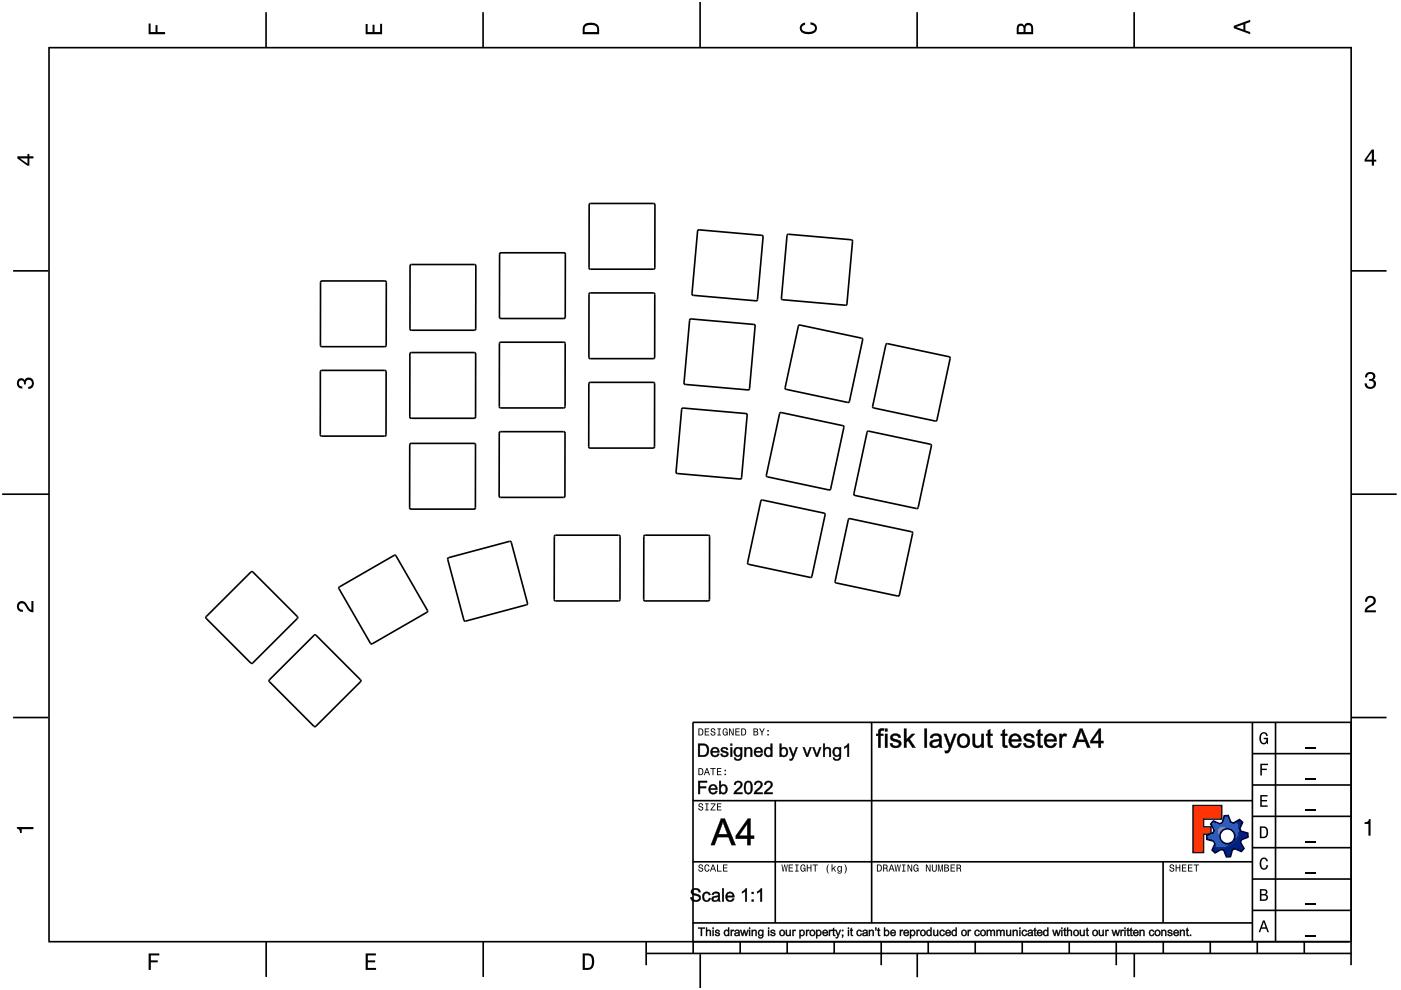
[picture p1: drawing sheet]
<svg xmlns="http://www.w3.org/2000/svg" width="297mm" height="210mm" viewBox="0 0 297 210" stroke-linecap="round" stroke-linejoin="round" font-family="sans-serif">
<g fill="none" stroke="#000" stroke-width=".35">
<path d="M10.4 10v189.5M10.4 10.1h276.1M56.4 2.6v7.5M102.4 2.6v7.5M148.4 .4v9.7M194.4 2.6v7.5M240.5 2.6v7.5M286.5 9.9v189.8M2.8 57.4h7.4M68 59.7l.3-.1h13.5l.1 .3-.1 13.5-.2 .1h-13.5l-.2-.3zM87 56.2l.2-.1h13.5l.2 .3-.1 13.5-.2 .1h-13.5l-.2-.3zM106 53.7l.2-.1h13.5l.2 .3-.1 13.5-.3 .1h-13.5l-.1-.3z"/>
<path d="M125 43.2l13.6-.1 .2 .2v13.5l-.1 .2-13.5 .1-.3-.2zM148 48.9l.2-.2 13.5 1.2 .1 .3-1.3 13.5-13.7-1.1-.1-.3zM166.9 49.8l.3-.1 13.4 1.2 .2 .3-1.3 13.4-13.7-1.1-.1-.3zM286.5 57.4h7.5M68 78.7l.2-.2 13.5 .1 .2 .2-.1 13.5-.3 .2-13.5-.1-.1-.2zM86.9 74.9l.3-.2 13.5 .1 .2 .2-.1 13.5-.3 .2-13.5-.1-.1-.2zM105.9 72.7l.3-.1h13.5l.1 13.7-.3 .2h-13.5l-.1-.3zM124.9 62.3l.3-.2h13.5l.1 .3-.1 13.6h-13.7l-.1-.3zM146.3 67.7l.2-.1 13.5 1.2 .1 .3-1.3 13.5-13.7-1.1-.1-.3zM169.3 69l.3-.1 13.2 2.9 .1 .2-2.9 13.2-.3 .1-13.2-2.9zM187.9 73l.3-.1 13.2 2.8 .1 .3-2.9 13.2-.3 .1-13.2-2.9zM86.9 94.2l.3-.2 13.5 .1 .1 .2v13.5l-.3 .1h-13.5l-.2-.3z"/>
<path d="M105.9 91.7l.3-.2 13.4 .1 .2 .2-.1 13.5-.2 .2-13.5-.1-.2-.2zM124.9 81.2l.2-.1h13.5l.2 .3-.1 13.5-.2 .1-13.6-.1zM144.6 86.6l.2-.1 13.5 1.2 .1 .3-1.3 13.5-13.6-1.2-.2-.2zM165.4 87.6l.2-.1 13.3 2.9-2.9 13.4-.2 .1-13.2-2.9-.1-.2zM183.9 91.5l.3-.1 13.2 2.9-2.8 13.4-.3 .1-13.2-2.8-.1-.3zM.5 104.8h9.9M95 118.3l13-3.5 .3 .1 3.5 13v.3l-13.1 3.5-.3-.1-3.5-13zM117.7 113.5h13.5l.2 .1v13.5l-.1 .3-13.7-.1-.1-13.5zM136.6 113.6h13.8v13.5l-.1 .3h-13.5l-.3-.1zM161.4 106.1l.3-.1 13.1 2.9 .1 .3-2.8 13.1-.3 .1-13.2-2.8-.1-.3zM179.9 110.1l.3-.1 13.3 2.9-2.9 13.4-.3 .1-13.2-2.9v-.3zM286.5 104.8h9.6"/>
<path d="M43.7 130.7l9.5-9.4 .3-.1 9.5 9.5 .1 .3-9.5 9.6h-.3l-9.6-9.5zM72 124.4l11.6-6.6h.3l6.8 11.8-11.8 6.9h-.3l-6.7-11.7zM2.8 152.1h7.4M57.1 144.1l9.5-9.4 .3-.1 9.6 9.7-9.5 9.7-.3 .1-9.6-9.6zM146.9 153.2h139.6M146.9 153.2v46.5M184.8 153.1v42.6M265.5 159.8h21M265.5 153.1v46.6M270.4 153.1v46.6M286.5 152.1h7.5M146.9 169.8h118.7"/>
<path d="M164.4 169.8v25.9M265.5 179.7h21M265.5 173.1h21M265.5 166.4h21M10.2 199.7h276.3M56.4 199.7v7.4M102.4 199.7v7.4M137 199.7v4.9M146.9 195.7h118.7M146.9 182.7h118.7M147 199.7v2.5M156.9 199.7v2.5"/>
<path d="M166.9 199.7v2.5M176.9 199.7v2.5M186.8 199.7v4.9M196.8 199.7v2.5M206.8 199.7v2.5M216.7 199.7v2.5M226.7 199.7v2.5M236.7 199.7v4.9M246.6 182.7v13M246.6 199.7v2.5M256.6 199.7v2.5M265.5 193h21"/>
<path d="M265.5 186.4h21M266.6 199.7v2.5M276.5 199.7v2.5M286.5 199.7v4.9M137 202.2h149.5M148.5 202.3v7.2M194.5 202.1v5.1M240.5 202.1v5.1"/>
</g>
<g fill="#000">
<path d="M31.5 5h.4v1.8h1.1v-1.5h.4v1.5h1.6v.5h-3.5z" fill-rule="evenodd"/>
<path d="M77.5 5.1h.4v1.7h1.1v-1.6h.4v1.6h1.2v-1.8h.4v2.3h-3.5z" fill-rule="evenodd"/>
<path d="M124 5.1a2.18 2.18 0 0 0-.5 2.2h3.5v-1.2a1.42 1.42 0 0 0-1.7-1.3zM124.3 5.5a2.13 2.13 0 0 1 2.2 .3l.1 1h-2.6v-1z" fill-rule="evenodd"/>
<path d="M169.9 5.2l.8-.4v.4a.7 .7 0 0 0-.7 .6 .7 .7 0 0 0 .3 .8 1.69 1.69 0 0 0 2.5-.6 .9 .9 0 0 0-1-.8v-.5a1.24 1.24 0 0 1 1.4 1.1 1.24 1.24 0 0 1-1 1.4 2.22 2.22 0 0 1-2.5-.7l-.2-.5z" fill-rule="evenodd"/>
<path d="M215.8 5.3l-.2 .7v1.3h3.5v-1.4a.98 .98 0 0 0-.8-1 .98 .98 0 0 0-1.1 .6 .83 .83 0 0 0-1.4-.2zM216.1 5.6a.54 .54 0 0 1 .6-.1 .54 .54 0 0 1 .3 .6v.7h-1zM217.6 5.5a.62 .62 0 0 1 .7-.1 .62 .62 0 0 1 .3 .6v.8h-1.2z" fill-rule="evenodd"/>
<path d="M261.6 5.5v.5l3.5 1.3v-.5l-1.1-.4v-1.4l1.1-.3v-.5zM262.1 5.7l1.5-.5v1.1z" fill-rule="evenodd"/>
<path d="M3.7 33.1v.5l2.1 1.5h.4v-1.5h.9v-.5h-.9v-.5h-.4v.5zM4.3 33.6h1.5v1.1z" fill-rule="evenodd"/>
<path d="M290.8 31.7l-1.5 2.1v.5h1.5v.8h.5v-.8h.5v-.4h-.5v-2.2zM290.8 32.3v1.6h-1.1z" fill-rule="evenodd"/>
<path d="M3.8 80.5a.85 .85 0 0 1 1.4 .1 1.05 1.05 0 0 1 1.3-.5 1.05 1.05 0 0 1 .7 1.2 1.1 1.1 0 0 1-1.2 1.2v-.5a.71 .71 0 0 0 .8-1 .71 .71 0 0 0-1.3 0v.5h-.4a.61 .61 0 0 0-.3-.8 .61 .61 0 0 0-.8 .3 .61 .61 0 0 0 .2 .8l.5 .1v.5a1.15 1.15 0 0 1-1.1-.7 1.15 1.15 0 0 1 .2-1.2z" fill-rule="evenodd"/>
<path d="M289.7 79.2a1.07 1.07 0 0 1 1.3-.2 1.07 1.07 0 0 1 .5 1.2l-.3 .3a1.05 1.05 0 0 1 .5 1.3 1.05 1.05 0 0 1-1.2 .7 1.1 1.1 0 0 1-1.2-1.2h.5a.71 .71 0 0 0 1 .7 .71 .71 0 0 0 0-1.2h-.5v-.4a.61 .61 0 0 0 .8-.3 .61 .61 0 0 0-.3-.8 .61 .61 0 0 0-.8 .2l-.2 .5h-.4z" fill-rule="evenodd"/>
<path d="M3.9 127.8a1.21 1.21 0 0 1 2 .7l.3 .5 .5 .3v-1.9h.4v2.4a1.8 1.8 0 0 1-1.7-1.4 .71 .71 0 0 0-.9-.5 .71 .71 0 0 0-.5 .9 .71 .71 0 0 0 .8 .5v.4a1.18 1.18 0 0 1-1.1-.6 1.18 1.18 0 0 1 .2-1.3z" fill-rule="evenodd"/>
<path d="M289.7 126.6a1.17 1.17 0 0 1 1.9 .3 1.17 1.17 0 0 1-.9 1.7l-.6 .4-.3 .4h1.9v.4h-2.4a1.8 1.8 0 0 1 1.4-1.7 .71 .71 0 0 0 .5-.9 .71 .71 0 0 0-.8-.5 .71 .71 0 0 0-.5 .9h-.5z" fill-rule="evenodd"/>
<path d="M148.1 154.4v1.5h.5a.77 .77 0 0 0 .6-.7 .77 .77 0 0 0-.6-.8zM148.3 154.6a.57 .57 0 0 1 .6 .6 .57 .57 0 0 1-.6 .6zM149.4 154.4v1.5h1v-.1h-.8v-.6h.7v-.1h-.7v-.5h.8v-.2zM150.8 154.5a.53 .53 0 0 0 0 .6 .53 .53 0 0 0 .6 .2 .32 .32 0 0 1-.2 .5 .32 .32 0 0 1-.4-.4h-.2a.5 .5 0 0 0 .7 .6 .5 .5 0 0 0 .1-.9l-.3-.1a.28 .28 0 0 1-.2-.3 .28 .28 0 0 1 .4-.2 .28 .28 0 0 1 .2 .4h.2a.51 .51 0 0 0-.3-.5 .51 .51 0 0 0-.6 .1zM152.1 154.4v.2h.3v1.2h-.3v.1h.7v-.1h-.2v-1.2h.2v-.2zM153.4 154.6a.81 .81 0 0 0 .5 1.4l.3-.3 .1 .2v-.8h-.5v.2h.3l-.2 .5a.59 .59 0 0 1-.5-.6 .59 .59 0 0 1 .5-.6l.2 .3h.2l-.2-.4a.52 .52 0 0 0-.7 .1zM154.6 154.4v1.5h.1v-1.2l.6 1.2h.3v-1.5h-.2v1.3l-.6-1.3zM155.9 154.4v1.5h1v-.1h-.8v-.6h.7v-.1h-.7v-.5h.7v-.2zM157.2 154.4v1.5h.5a.77 .77 0 0 0 .5-.7 .77 .77 0 0 0-.5-.8zM157.4 154.6a.57 .57 0 0 1 .6 .6 .57 .57 0 0 1-.6 .6zM159.8 154.4v1.5h.5a.42 .42 0 0 0 .5-.3 .42 .42 0 0 0-.3-.5l.2-.2-.1-.4zM159.9 154.6h.4a.23 .23 0 0 1 .2 .3 .23 .23 0 0 1-.3 .2h-.3zM159.9 155.2h.4a.26 .26 0 0 1 .3 .3 .26 .26 0 0 1-.3 .3h-.4zM160.9 154.4l.6 .9v.6h.2v-.6l.4-.9h-.2l-.3 .7-.4-.7zM162.7 155.6v.3h.3v-.3zM162.7 154.8v.3h.3v-.3z" fill-rule="evenodd"/>
<path d="M267.3 155.6a.85 .85 0 0 1 .9-.4 .85 .85 0 0 1 .6 .8h-.3l-.1-.2a.49 .49 0 0 0-.4-.3 .49 .49 0 0 0-.5 .3 1.2 1.2 0 0 0 .4 1.7 .66 .66 0 0 0 .6-.8h-.6v-.3h.9v1.4h-.1l-.1-.4-.3 .3a.85 .85 0 0 1-1.2-.6v-1.1z" fill-rule="evenodd"/>
<path d="M3.6 175.3h3.5v.5h-2.5v.8h-.3a.77 .77 0 0 0-.7-.9z" fill-rule="evenodd"/>
<path d="M148.2 170.4a.53 .53 0 0 0 0 .6 .53 .53 0 0 0 .6 .2 .32 .32 0 0 1-.2 .5 .32 .32 0 0 1-.4-.4h-.2a.5 .5 0 0 0 .7 .6 .5 .5 0 0 0 .1-.9l-.3-.1a.28 .28 0 0 1-.1-.3 .28 .28 0 0 1 .3-.2 .28 .28 0 0 1 .2 .4h.2a.51 .51 0 0 0-.3-.5 .51 .51 0 0 0-.6 .1zM149.5 170.3v.2h.3v1.2h-.3v.1h.7v-.1h-.2v-1.2h.2v-.2zM150.7 170.3v.2h.8l-.9 1.3h1.1v-.1h-.8l.8-1.4zM152 170.3v1.5h1v-.1h-.8v-.6h.7v-.1h-.7v-.5h.7v-.2z" fill-rule="evenodd"/>
<path d="M148.1 162.9v1.5h.5a.77 .77 0 0 0 .6-.8 .77 .77 0 0 0-.6-.7zM148.3 163a.57 .57 0 0 1 .6 .6 .57 .57 0 0 1-.6 .6zM149.8 162.9l-.6 1.5h.2l.2-.5h.6l.1 .5h.2l-.5-1.5zM149.9 163.1l.2 .6h-.5zM150.6 162.9v.1h.5v1.4h.2v-1.4h.4v-.1zM152 162.9v1.5h1v-.2h-.8v-.5h.7v-.2h-.7v-.5h.7v-.1zM153.6 164v.4h.3v-.4zM153.6 163.2v.3h.3v-.3z" fill-rule="evenodd"/>
<path d="M252.9 170.8h6.1v2.9h-3.8v1.6h1.5v1.6h-1.5v3.8h-2.3z" fill-rule="evenodd"/>
<path d="M257.3 174.1l-.6 .6 .7 1.3-.2 .6-1.4 .5 .1 .9 1.4 .4 .3 .5-.6 1.4 .6 .5 1.3-.7 .6 .2 .5 1.4 .9-.1 .4-1.4 .5-.3 1.4 .6 .6-.6-.8-1.3 .2-.6 1.4-.5v-.9l-1.5-.3-.2-.6 .6-1.4-.7-.5-1.3 .7-.5-.2-.6-1.4-.8 .1-.4 1.4-.6 .3zM258.7 177.3a1.57 1.57 0 0 1 3.1 0 1.57 1.57 0 0 1-3.1 0z" fill-rule="evenodd"/>
<path d="M267.2 168.6h1.5v.3h-1.2v.7h1.1v.3h-1.1v.9h1.3v.3h-1.6z" fill-rule="evenodd"/>
<path d="M267.2 161.9h1.6v.3h-1.3v.8h1.1v.3h-1.1v1.1h-.3z" fill-rule="evenodd"/>
<path d="M267.1 175.2v2.5h.8a1.37 1.37 0 0 0 .7-2.2 1.56 1.56 0 0 0-1.5-.3zM267.4 175.5a.98 .98 0 0 1 1.2 .7 .98 .98 0 0 1-.7 1.2h-.5z" fill-rule="evenodd"/>
<path d="M289.3 174.3a.77 .77 0 0 0 .9-.6h.4v3.5h-.5v-2.5h-.8z" fill-rule="evenodd"/>
<path d="M148.2 183.4a.53 .53 0 0 0 0 .6 .53 .53 0 0 0 .6 .2 .32 .32 0 0 1-.2 .5 .32 .32 0 0 1-.4-.4h-.2a.5 .5 0 0 0 .7 .5 .5 .5 0 0 0 .1-.8l-.3-.1a.28 .28 0 0 1-.1-.4 .28 .28 0 0 1 .3-.1 .28 .28 0 0 1 .2 .3h.2a.51 .51 0 0 0-.3-.4 .51 .51 0 0 0-.6 .1zM149.5 183.5l-.1 .2a.66 .66 0 0 0 0 .9 .66 .66 0 0 0 .9 .1l.1-.5h-.2l-.2 .4a.6 .6 0 0 1-.5-.6 .6 .6 0 0 1 .5-.5l.2 .2h.2l-.2-.3a.5 .5 0 0 0-.7 .1zM151.1 183.3l-.6 1.5h.2l.2-.4h.6l.1 .4h.2l-.5-1.5zM151.2 183.5l.2 .7h-.5zM152 183.3v1.5h1v-.2h-.8v-1.3zM153.3 183.3v1.5h1v-.2h-.8v-.5h.7v-.2h-.7v-.4h.7v-.2z" fill-rule="evenodd"/>
<path d="M165.7 183.3l.3 1.5h.1l.3-1.3 .2 1.3h.2l.2-1.5h-.2l-.1 1.3-.2-1.3h-.2l-.2 1.3-.2-1.3zM167.2 183.3v1.5h1v-.2h-.8v-.5h.7v-.2h-.7v-.4h.7v-.2zM168.6 183.3v.2h.3v1.1h-.3v.2h.7v-.2h-.2v-1.1h.2v-.2zM169.8 183.5a.81 .81 0 0 0 .6 1.3l.2-.2 .2 .2v-.8h-.6v.2h.4l-.2 .4a.59 .59 0 0 1-.5-.6 .59 .59 0 0 1 .5-.5l.2 .2h.2l-.2-.3a.53 .53 0 0 0-.8 .1zM171 183.3v1.5h.2v-.7h.6v.7h.2v-1.5h-.2v.6h-.6v-.6zM172.3 183.3v.2h.4v1.3h.2v-1.3h.5v-.2zM175.6 183.3a1.35 1.35 0 0 0 .1 1.9 1.83 1.83 0 0 1 0-1.9zM176.3 183.2v1.6h.2v-.4l.2-.2 .3 .6h.3l-.5-.7 .5-.5h-.3l-.5 .6v-1zM177.6 183.8a.58 .58 0 0 0-.1 .7 .58 .58 0 0 0 .7 .3l.1-.2a.31 .31 0 0 1-.1 .4 .31 .31 0 0 1-.5-.1h-.1a.47 .47 0 0 0 .5 .4 .47 .47 0 0 0 .4-.6v-1.1h-.2v.2l-.3-.2zM177.8 183.9l.1-.1a.42 .42 0 0 1 .4 .4 .42 .42 0 0 1-.4 .4l-.2-.2zM179 183.3a1.84 1.84 0 0 1 0 1.9 1.22 1.22 0 0 0 0-1.9z" fill-rule="evenodd"/>
<path d="M185.9 183.3v1.5h.5a.77 .77 0 0 0 .6-.8 .77 .77 0 0 0-.6-.7zM186.1 183.5a.57 .57 0 0 1 .7 .5 .57 .57 0 0 1-.7 .6zM187.2 183.3v1.5h.2v-.6a.45 .45 0 0 1 .6 .1 .45 .45 0 0 1 0 .5h.2l-.2-.7a.41 .41 0 0 0 .2-.5 .41 .41 0 0 0-.5-.3zM187.4 183.5h.3a.25 .25 0 0 1 .3 .2 .25 .25 0 0 1-.3 .3h-.3zM188.9 183.3l-.5 1.5h.2l.1-.4h.6l.2 .4h.2l-.6-1.5zM189 183.5l.2 .7h-.4zM189.7 183.3l.2 1.5h.2l.2-1.3 .2 1.3h.2l.3-1.5h-.2l-.2 1.3-.2-1.3h-.2l-.2 1.3-.2-1.3zM191.2 183.3v.2h.3v1.1h-.3v.2h.8v-.2h-.3v-1.1h.3v-.2zM192.4 183.3v1.5h.2v-1.2l.6 1.2h.2v-1.5h-.2v1.2l-.5-1.2zM193.8 183.5a.81 .81 0 0 0 .5 1.3l.3-.2 .1 .2v-.8h-.5v.2h.3l-.2 .4a.59 .59 0 0 1-.5-.6 .59 .59 0 0 1 .5-.5l.2 .2h.2l-.1-.3a.52 .52 0 0 0-.8 .1zM196.3 183.3v1.5h.2v-1.2l.6 1.2h.2v-1.5h-.2v1.2l-.6-1.2zM197.6 183.3v.9a.52 .52 0 0 0 .5 .6 .52 .52 0 0 0 .5-.6v-.9h-.2v.9a.33 .33 0 0 1-.3 .5 .33 .33 0 0 1-.3-.5v-.9zM198.9 183.3v1.5h.1v-1.4l.3 1.4h.2l.3-1.4v1.4h.1v-1.5h-.2l-.3 1.3-.3-1.3zM200.2 183.3v1.5h.6a.42 .42 0 0 0 .4-.3 .42 .42 0 0 0-.2-.5l.1-.2v-.4zM200.4 183.5h.3a.23 .23 0 0 1 .3 .2 .23 .23 0 0 1-.3 .2h-.3zM200.4 184.1h.3a.26 .26 0 0 1 .3 .2 .26 .26 0 0 1-.3 .3h-.3zM201.5 183.3v1.5h1v-.2h-.8v-.5h.7v-.2h-.7v-.4h.8v-.2zM202.8 183.3v1.5h.2v-.6a.45 .45 0 0 1 .5 .1 .45 .45 0 0 1 .1 .5h.2l-.2-.7a.41 .41 0 0 0 .1-.5 .41 .41 0 0 0-.4-.3zM203 183.5h.2a.25 .25 0 0 1 .3 .2 .25 .25 0 0 1-.3 .3h-.2z" fill-rule="evenodd"/>
<path d="M248.1 183.4a.53 .53 0 0 0 0 .6 .53 .53 0 0 0 .6 .2 .32 .32 0 0 1-.2 .5 .32 .32 0 0 1-.4-.4h-.2a.5 .5 0 0 0 .7 .5 .5 .5 0 0 0 .1-.8l-.3-.1a.28 .28 0 0 1-.2-.4 .28 .28 0 0 1 .4-.1 .28 .28 0 0 1 .2 .3h.2a.51 .51 0 0 0-.4-.4 .51 .51 0 0 0-.5 .1zM249.3 183.3v1.5h.2v-.7h.6v.7h.2v-1.5h-.2v.6h-.6v-.6zM250.6 183.3v1.5h.9v-.2h-.7v-.5h.7v-.2h-.7v-.4h.7v-.2zM251.9 183.3v1.5h.9v-.2h-.7v-.5h.7v-.2h-.7v-.4h.7v-.2zM253.1 183.3v.2h.4v1.3h.2v-1.3h.5v-.2z" fill-rule="evenodd"/>
<path d="M267.8 195.2l-.9 2.4h.3l.2-.7h1l.3 .7h.3l-.9-2.4zM267.9 195.5l.4 1.1h-.7z" fill-rule="evenodd"/>
<path d="M267.1 188.5v2.5h1a.7 .7 0 0 0 .7-.5 .7 .7 0 0 0-.4-.8 .61 .61 0 0 0 .3-.8 .61 .61 0 0 0-.7-.4zM267.4 188.8h.6a.38 .38 0 0 1 .4 .4 .38 .38 0 0 1-.5 .3h-.5zM267.4 189.8h.6a.43 .43 0 0 1 .5 .5 .43 .43 0 0 1-.5 .4h-.6z" fill-rule="evenodd"/>
<path d="M267.3 182.1a.85 .85 0 0 1 .9-.3 .85 .85 0 0 1 .6 .8h-.3l-.1-.2a.47 .47 0 0 0-.4-.3 .47 .47 0 0 0-.4 .3 1.21 1.21 0 0 0 .4 1.7 .64 .64 0 0 0 .5-.7h.4a.88 .88 0 0 1-.8 1 .88 .88 0 0 1-1-.7v-1.1z" fill-rule="evenodd"/>
<path d="M31.5 202.2h2.3v.4h-1.8v1h1.4v.4h-1.4v1.6h-.5z" fill-rule="evenodd"/>
<path d="M77.5 202.2h2.2v.4h-1.7v1h1.5v.4h-1.5v1.2h1.7v.4h-2.2z" fill-rule="evenodd"/>
<path d="M123.5 202.2v3.4h1.2a1.42 1.42 0 0 0 1.3-1.7 1.38 1.38 0 0 0-1.3-1.7zM124 202.6h1a1.89 1.89 0 0 1 0 2.5l-1 .1z" fill-rule="evenodd"/>
</g>
<path d="M276.8 158.5h2.2M276.8 178.4h2.2M276.8 171.8h2.2M276.8 165.1h2.2M276.8 198.4h2.2M276.8 191.7h2.2M276.8 185.1h2.2" fill="none" stroke="#000" stroke-width=".25"/>
<g fill="#000">
<path d="M186.3 154.7l.5-.3 .7 .1-.1 .5a.49 .49 0 0 0-.6 0 .49 .49 0 0 0-.1 .6h.6v.4h-.6v2.6h-.5v-2.6h-.5v-.4h.5zM186.4 154.7l-.1 .2-.1 .8-.4-.1v.4h.4v2.5h.5l-.1-2.5h.7v-.4l-.6 .1a.51 .51 0 0 1 0-.7 .51 .51 0 0 1 .7-.1l.1-.4h-.7zM187.6 154.5h.6v.6h-.6zM187.6 154.5v.6h.5v-.6zM187.6 155.6h.6v3h-.6zM187.6 155.6v2.9h.5v-2.9zM188.9 155.8l.2-.1a1.22 1.22 0 0 1 1.9 .7l-.5 .1a.64 .64 0 0 0-.6-.5 .64 .64 0 0 0-.6 .4l.6 .4a.93 .93 0 0 1 1.1 .4 .93 .93 0 0 1-.3 1.2 1.26 1.26 0 0 1-2-.8l.5-.1a.76 .76 0 0 0 .5 .6 .76 .76 0 0 0 .8-.2l-.1-.4-.2-.1a1.35 1.35 0 0 1-1.5-1zM189 155.9a.77 .77 0 0 0-.1 .8 .77 .77 0 0 0 .7 .5l.3 .1a.5 .5 0 0 1 .7 .5 .5 .5 0 0 1-.7 .4l-.5-.1-.2-.5h-.5a1.23 1.23 0 0 0 1.2 1 1.23 1.23 0 0 0 1.1-.9 1.59 1.59 0 0 0-1.4-1l-.3-.2a.62 .62 0 0 1 .4-.7 .62 .62 0 0 1 .7 .3l.1 .3h.5a1.22 1.22 0 0 0-2-.5zM191.6 154.5h.6v2.3l1.1-1.2h.8l-1.2 1.1 1.3 1.9h-.7l-1-1.6-.3 .4v1.2h-.6zM191.7 154.5v4h.5l-.1-1.2 .4-.3 1 1.5h.5l-1.2-1.8 1.2-1.1h-.7l-1.2 1.3 .1-2.4zM196 154.5h.6v4.1h-.6zM196 154.5v4h.5v-4zM197.5 155.8a1.33 1.33 0 0 1 2.1 .5l.1 1.7 .1 .6h-.6v-.4a1.27 1.27 0 0 1-2.1-.2 1.22 1.22 0 0 1 1.5-1.2l.5-.1a.74 .74 0 0 0-.7-.7 .74 .74 0 0 0-.7 .5h-.6zM197.5 155.9l-.3 .5 .5 .1a.76 .76 0 0 1 .5-.6 .76 .76 0 0 1 .8 .2 .37 .37 0 0 1 .2 .4 .37 .37 0 0 1-.3 .3l-1.1 .1a.9 .9 0 0 0-.6 1.1 1.26 1.26 0 0 0 2 .1l.1 .4h.5l-.2-.5v-1.8a1.37 1.37 0 0 0-2.1-.3zM197.8 157.4a.5 .5 0 0 0 .1 .7 .5 .5 0 0 0 .6 0l.5-.4 .1-.6zM197.7 157.4l1.5-.4a.92 .92 0 0 1-.4 1.1 .92 .92 0 0 1-1.2-.2zM200.1 155.6h.6l.8 2.4 .7-2.4h.6l-1.4 3.6a.72 .72 0 0 1-1.1 .4v-.5h.5l.4-.6zM200.1 155.6l1.1 3.1a.6 .6 0 0 1-.9 .5l.1 .4a1.07 1.07 0 0 0 1.2-1.1l1.2-2.9h-.5l-.9 2.4-.8-2.4zM203.3 155.8a1.51 1.51 0 0 1 2.4 1.1 1.51 1.51 0 0 1-2 1.6 1.72 1.72 0 0 1-.4-2.7zM203.4 155.9a1.52 1.52 0 0 0-.3 1.8 1.52 1.52 0 0 0 1.6 .8 1.48 1.48 0 0 0 .8-2.1 1.48 1.48 0 0 0-2.1-.5zM203.7 156.3a1.07 1.07 0 0 0-.2 1.2 1.07 1.07 0 0 0 1 .6 1.09 1.09 0 0 0 .6-1.2 1.09 1.09 0 0 0-1-.9zM203.6 156.2a.97 .97 0 0 1 1.3 0 .97 .97 0 0 1 .2 1.2 .9 .9 0 0 1-1 .8 .9 .9 0 0 1-.7-1.1zM206.2 155.6h.5v2.1a.71 .71 0 0 0 .9 .3 .71 .71 0 0 0 .4-.8v-1.6h.6v3h-.5v-.5a1.05 1.05 0 0 1-1 .5 1.05 1.05 0 0 1-.9-.7zM206.2 155.6l.1 1.8a1 1 0 0 0 .7 1.1 1 1 0 0 0 1.2-.5l-.1 .5h.5v-2.9h-.5v1.6a.77 .77 0 0 1-.7 1 .77 .77 0 0 1-.7-1v-1.6zM209.4 154.9l.6-.4-.1 1.1h.6v.4h-.6l.1 1.7a.31 .31 0 0 0 .1 .3 .31 .31 0 0 0 .4 0v.5a.79 .79 0 0 1-.8 0 .79 .79 0 0 1-.3-.8v-1.7h-.4v-.4h.4zM209.4 154.9l.1 .8-.4-.1v.4h.4v1.7a.68 .68 0 0 0 .2 .7 .68 .68 0 0 0 .8 .1l-.1-.4a.34 .34 0 0 1-.4 0 .34 .34 0 0 1-.1-.4v-1.7h.5v-.4l-.5 .1v-1.1zM212.5 154.9l.6-.4v1.1h.5v.4h-.5v1.7a.31 .31 0 0 0 .1 .3 .31 .31 0 0 0 .4 0l.1 .5a.79 .79 0 0 1-.9 0 .79 .79 0 0 1-.3-.8l.1-1.7h-.4v-.4h.4zM212.6 154.9v.8l-.4-.1v.4h.4v1.7a.68 .68 0 0 0 .2 .7 .68 .68 0 0 0 .8 .1v-.4a.34 .34 0 0 1-.5 0 .34 .34 0 0 1-.1-.4v-1.7h.6v-.4l-.6 .1 .1-1.1zM214.2 155.9a1.37 1.37 0 0 1 1.7-.2 1.37 1.37 0 0 1 .6 1.5h-2.1a.82 .82 0 0 0 .7 .9 .82 .82 0 0 0 .9-.6l.5 .1a1.2 1.2 0 0 1-1.6 1 1.62 1.62 0 0 1-.7-2.7zM214.3 156a1.47 1.47 0 0 0-.2 1.9 1.47 1.47 0 0 0 2 .4l.4-.7h-.5a.85 .85 0 0 1-1 .6 .85 .85 0 0 1-.6-1.1l2.1 .1a1.31 1.31 0 0 0-.6-1.5 1.31 1.31 0 0 0-1.6 .3zM214.7 156.2l-.3 .6h1.6a.76 .76 0 0 0-.5-.7 .76 .76 0 0 0-.8 .1zM214.6 156.1l.6-.2 .5 .1 .3 .4 .1 .4h-1.7zM217.2 155.8l.2-.1a1.22 1.22 0 0 1 1.9 .7l-.5 .1a.64 .64 0 0 0-.6-.5 .64 .64 0 0 0-.6 .4l.6 .4a.93 .93 0 0 1 1.1 .4 .93 .93 0 0 1-.3 1.2 1.26 1.26 0 0 1-2-.8l.4-.1a.76 .76 0 0 0 .6 .6 .76 .76 0 0 0 .8-.2l-.1-.4-.3-.1a1.35 1.35 0 0 1-1.4-1zM217.3 155.9a.77 .77 0 0 0-.1 .8 .77 .77 0 0 0 .7 .5l.3 .1a.5 .5 0 0 1 .7 .5 .5 .5 0 0 1-.7 .4l-.5-.1-.2-.5h-.5a1.23 1.23 0 0 0 1.1 1 1.23 1.23 0 0 0 1.2-.9 1.59 1.59 0 0 0-1.5-1l-.2-.2a.62 .62 0 0 1 .4-.7 .62 .62 0 0 1 .7 .3l.1 .3h.5a1.22 1.22 0 0 0-2-.5zM220 154.9l.6-.4-.1 1.1h.6v.4h-.6l.1 1.7a.31 .31 0 0 0 .1 .3 .31 .31 0 0 0 .4 0l.1 .5a.79 .79 0 0 1-.9 0 .79 .79 0 0 1-.3-.8v-1.7h-.4v-.4h.4zM220 154.9l.1 .8-.4-.1v.4h.4v1.7a.68 .68 0 0 0 .2 .7 .68 .68 0 0 0 .8 .1l-.1-.4a.34 .34 0 0 1-.4 0 .34 .34 0 0 1-.1-.4v-1.7h.5v-.4l-.5 .1v-1.1zM221.7 155.9a1.37 1.37 0 0 1 1.7-.2 1.37 1.37 0 0 1 .6 1.5h-2.1a.82 .82 0 0 0 .6 .9 .82 .82 0 0 0 1-.6l.5 .1a1.2 1.2 0 0 1-1.6 1 1.62 1.62 0 0 1-.7-2.7zM221.8 156a1.47 1.47 0 0 0-.2 1.9 1.47 1.47 0 0 0 1.9 .4l.5-.7h-.5a.85 .85 0 0 1-1 .6 .85 .85 0 0 1-.6-1.1l2.1 .1a1.31 1.31 0 0 0-.7-1.5 1.31 1.31 0 0 0-1.5 .3zM222.2 156.2l-.3 .6h1.6a.76 .76 0 0 0-.5-.7 .76 .76 0 0 0-.8 .1zM222.1 156.1l.6-.2 .5 .1 .3 .4 .1 .4h-1.8zM224.6 155.6h.5v.5a.68 .68 0 0 1 .5-.6 .68 .68 0 0 1 .7 .2l-.2 .5a.54 .54 0 0 0-.9 .2v2.2h-.6zM224.6 155.6v2.9h.5v-1.5a.67 .67 0 0 1 .2-.8 .67 .67 0 0 1 .7 0l.2-.5a.76 .76 0 0 0-1.2 .4l.1-.5zM228.9 154.5h.6l1.7 4.1h-.7l-.4-1.3h-1.7l-.4 1.3h-.7zM228.9 154.5l-1.5 4h.6l.4-1.2h1.7l.4 1.2h.6l-1.6-4zM229.2 154.9l-.1 .6-.6 1.4h1.4zM229.2 154.9l.8 2h-1.5zM233 154.5h.4v2.6h.6v.5h-.6v1h-.5v-1h-1.8v-.5zM233 154.5l-1.8 2.6v.5l1.8-.1-.1 1h.5v-1l.5 .1v-.5h-.5v-2.6zM232.9 155.3l-1.2 1.8h1.2zM233 155.2v1.9h-1.4z"/>
<path d="M186.4 154.7l.4-.2h.7l-.1 .4h-.5l-.2 .2v.5h.6v.4h-.6v2.5h-.5v-2.5h-.4v-.4h.4zM187.6 154.5h.5v.6h-.5zM187.6 155.6h.5v2.9h-.5zM189 155.9a1.22 1.22 0 0 1 2 .5h-.5a.65 .65 0 0 0-.6-.4 .65 .65 0 0 0-.6 .4l.3 .3a1.42 1.42 0 0 1 1.5 1 1.24 1.24 0 0 1-1.2 .9 1.24 1.24 0 0 1-1.2-1h.5a.7 .7 0 0 0 .7 .6 .7 .7 0 0 0 .6-.6l-.2-.2a1.66 1.66 0 0 1-1.5-1zM191.7 154.5h.5v2.3l1.1-1.2h.7l-1.1 1.1 1.2 1.8h-.6l-1-1.5-.3 .4v1.1h-.5zM196 154.5h.5v4h-.5zM197.5 155.8a1.4 1.4 0 0 1 2.1 .4l.2 2.3h-.5l-.1-.3a1.19 1.19 0 0 1-2.1-.5 1.19 1.19 0 0 1 1.5-.9l.3-.1a.41 .41 0 0 0 .2-.4 .41 .41 0 0 0-.5-.3l-.7 .1-.2 .4-.5-.1zM197.8 157.4a.54 .54 0 0 0 0 .7 .54 .54 0 0 0 .8 0 .9 .9 0 0 0 .5-1zM200.1 155.6h.5l.9 2.4 .8-2.4h.5l-1.1 3a1.05 1.05 0 0 1-1.3 1l-.1-.4a.65 .65 0 0 0 .9-.7zM203.4 155.9a1.47 1.47 0 0 1 2.3 1 1.47 1.47 0 0 1-2 1.6 1.68 1.68 0 0 1-.3-2.6zM203.7 156.2a1.11 1.11 0 0 0-.3 1.3 1.11 1.11 0 0 0 1.1 .6 1.13 1.13 0 0 0 .7-1.2 1.13 1.13 0 0 0-1.2-.9zM206.2 155.6h.5v1.6a.73 .73 0 0 0 .7 1 .73 .73 0 0 0 .7-1v-1.6h.5v2.9h-.5v-.4a1.03 1.03 0 0 1-1.2 .5 1.03 1.03 0 0 1-.7-1.2zM209.4 154.9l.5-.3v1h.5v.4h-.5v1.7a.33 .33 0 0 0 .1 .4 .33 .33 0 0 0 .4 0l.1 .4a.73 .73 0 0 1-.8-.1 .73 .73 0 0 1-.3-.7v-1.7h-.3v-.4h.3zM212.6 154.9l.5-.3v1h.5v.4h-.5v1.7a.33 .33 0 0 0 .1 .4 .33 .33 0 0 0 .4 0v.4a.73 .73 0 0 1-.8-.1 .73 .73 0 0 1-.2-.7v-1.7h-.4v-.4h.4zM214.3 156a1.35 1.35 0 0 1 1.6-.3 1.35 1.35 0 0 1 .6 1.5h-2.1a.85 .85 0 0 0 .6 1 .85 .85 0 0 0 1-.6h.5a1.42 1.42 0 0 1-1.9 .8 1.42 1.42 0 0 1-.6-2zM214.7 156.2l-.3 .6h1.6a.8 .8 0 0 0-.4-.8 .8 .8 0 0 0-.9 .2zM217.2 155.9a1.22 1.22 0 0 1 2.1 .5h-.5a.65 .65 0 0 0-.6-.4 .65 .65 0 0 0-.7 .4l.4 .3a1.42 1.42 0 0 1 1.5 1 1.24 1.24 0 0 1-1.2 .9 1.24 1.24 0 0 1-1.2-1h.5a.7 .7 0 0 0 .6 .6 .7 .7 0 0 0 .7-.6l-.2-.2a1.66 1.66 0 0 1-1.6-1zM220 154.9l.5-.3v1h.5v.4h-.5v1.7a.33 .33 0 0 0 .1 .4 .33 .33 0 0 0 .4 0l.1 .4a.73 .73 0 0 1-.8-.1 .73 .73 0 0 1-.3-.7v-1.7h-.3v-.4h.3zM221.7 156a1.35 1.35 0 0 1 1.7-.3 1.35 1.35 0 0 1 .6 1.5h-2.1a.85 .85 0 0 0 .6 1 .85 .85 0 0 0 1-.6h.5a1.42 1.42 0 0 1-1.9 .8 1.42 1.42 0 0 1-.6-2zM222.1 156.2l-.2 .6h1.6a.8 .8 0 0 0-.5-.8 .8 .8 0 0 0-.9 .2zM224.6 155.6h.5v.5a.7 .7 0 0 1 1.1-.4l-.2 .5a.65 .65 0 0 0-.7 0 .65 .65 0 0 0-.2 .8v1.5h-.5zM228.9 154.5h.6l1.6 4h-.6l-.4-1.2h-1.7l-.4 1.2h-.6zM229.2 154.9l-.7 2h1.4zM233 154.5h.4v2.6h.5v.5h-.5v.9h-.5v-.9h-1.7v-.5zM232.9 155.3l-1.2 1.8h1.2z"/>
<path d="M148 157.6l1.3 .1 .6 .2a1.41 1.41 0 0 1 .4 1.6 1.16 1.16 0 0 1-1.3 1h-1zM148 157.7v2.8l1-.1a1.42 1.42 0 0 0 1.2-.9 1.42 1.42 0 0 0-.4-1.5l-.5-.3zM148.4 158v2.1h.6a1.07 1.07 0 0 0 .9-.8 1.07 1.07 0 0 0-.5-1.2zM148.3 158h.7a1.13 1.13 0 0 1 1 .9 1.13 1.13 0 0 1-.7 1.2l-1 .1zM150.9 158.7a.96 .96 0 0 1 1.2-.2 .96 .96 0 0 1 .4 1.1l-1.5-.1a.56 .56 0 0 0 .5 .7 .56 .56 0 0 0 .6-.4h.4a.83 .83 0 0 1-1.2 .7 1.16 1.16 0 0 1-.4-1.8zM150.9 158.7a.99 .99 0 0 0 0 1.4 .99 .99 0 0 0 1.4 .1l.2-.3-.4-.1a.59 .59 0 0 1-.7 .4 .59 .59 0 0 1-.4-.7h1.5a1.1 1.1 0 0 0-.9-1.1zM151.2 158.9l-.2 .4h1.1a.51 .51 0 0 0-.3-.5 .51 .51 0 0 0-.6 .1zM151.2 158.8l.4-.2 .3 .1 .3 .6h-1.2zM152.9 158.6l.2-.1a.84 .84 0 0 1 1.3 .5l-.4 .1a.41 .41 0 0 0-.4-.4 .41 .41 0 0 0-.4 .3l.4 .2a.68 .68 0 0 1 .9 .7 .68 .68 0 0 1-.9 .6 .71 .71 0 0 1-.8-.7h.3a.5 .5 0 0 0 .4 .4 .5 .5 0 0 0 .5-.3l-.2-.2a.92 .92 0 0 1-1-.9zM153 158.7a.6 .6 0 0 0 0 .6 .6 .6 0 0 0 .6 .3l.5 .2a.5 .5 0 0 1-.5 .5 .5 .5 0 0 1-.5-.5l-.3 .1a.82 .82 0 0 0 .8 .6 .82 .82 0 0 0 .8-.8l-.3-.3-1-.4a.48 .48 0 0 1 .5-.4 .48 .48 0 0 1 .5 .4h.3a.87 .87 0 0 0-1.4-.3zM154.8 157.6h.5v.5h-.5zM154.9 157.7v.4h.3v-.4zM154.8 158.4h.5v2.1h-.5zM154.9 158.4v2.1h.3v-2.1zM155.8 158.6a.77 .77 0 0 1 1.2 .1v-.3h.4v1.8a.91 .91 0 0 1-.7 1.1 .91 .91 0 0 1-1.1-.7h.4a.53 .53 0 0 0 .5 .4 .53 .53 0 0 0 .5-.4v-.4a.8 .8 0 0 1-.9 .3 .8 .8 0 0 1-.5-.8v-.6zM155.9 158.7a.92 .92 0 0 0-.2 1.2 .92 .92 0 0 0 1.3 .3 .61 .61 0 0 1-.2 .7 .61 .61 0 0 1-.7 0l-.1-.2-.4-.1a.86 .86 0 0 0 1.1 .6 .86 .86 0 0 0 .6-1v-1.8h-.3l.1 .4a.76 .76 0 0 0-1.2-.1zM156.1 158.9a.65 .65 0 0 0-.1 .9 .65 .65 0 0 0 .8 .2 .65 .65 0 0 0 .2-.9 .65 .65 0 0 0-.9-.2zM156 158.8a.74 .74 0 0 1 1.1 .5 .74 .74 0 0 1-.6 .9 .82 .82 0 0 1-.5-1.4zM157.8 158.4h.4l-.1 .3a.73 .73 0 0 1 .9-.3 .73 .73 0 0 1 .5 .8v1.3h-.4v-1.3a.46 .46 0 0 0-.5-.5 .46 .46 0 0 0-.4 .7v1.1h-.4zM157.8 158.4v2.1h.4l-.1-1.1a.53 .53 0 0 1 .5-.7 .53 .53 0 0 1 .6 .5l-.1 1.3h.4v-1.6a.73 .73 0 0 0-.7-.5 .73 .73 0 0 0-.7 .5v-.5zM160.1 158.7a.96 .96 0 0 1 1.2-.2 .96 .96 0 0 1 .4 1.1l-1.4-.1a.56 .56 0 0 0 .4 .7 .56 .56 0 0 0 .7-.4h.3a.83 .83 0 0 1-1.2 .7 1.16 1.16 0 0 1-.4-1.8zM160.2 158.7a.99 .99 0 0 0-.1 1.4 .99 .99 0 0 0 1.4 .1l.2-.3-.3-.1a.59 .59 0 0 1-.8 .4 .59 .59 0 0 1-.4-.7h1.5a1.1 1.1 0 0 0-.9-1.1zM160.4 158.9l-.2 .4h1.1a.51 .51 0 0 0-.3-.5 .51 .51 0 0 0-.6 .1zM160.4 158.8l.4-.2 .3 .1 .3 .6h-1.2zM162.2 158.6a.73 .73 0 0 1 1.2 .1v-1.1h.4v2.9h-.4v-.3a.74 .74 0 0 1-1.2 0 1.38 1.38 0 0 1 0-1.6zM162.3 158.7a.98 .98 0 0 0-.2 1.2 .98 .98 0 0 0 1.1 .4l.3-.2-.1 .4h.3v-2.8h-.3v1.1a.7 .7 0 0 0-1.1-.1zM162.5 158.9a.66 .66 0 0 0-.1 .9 .66 .66 0 0 0 .8 .2 .66 .66 0 0 0 .2-.9 .66 .66 0 0 0-.9-.2zM162.5 158.8a.66 .66 0 0 1 .8 0 .66 .66 0 0 1 .1 .9 .59 .59 0 0 1-.7 .5 .59 .59 0 0 1-.4-.7zM165.3 157.6h.4v1.1a.78 .78 0 0 1 .8-.3 .78 .78 0 0 1 .5 .6 .95 .95 0 0 1-.2 1.2 .95 .95 0 0 1-1.2 0l.1 .3h-.4zM165.3 157.7v2.8h.3v-.4a.82 .82 0 0 0 1.1 .2 .82 .82 0 0 0 .3-1.1 .76 .76 0 0 0-.5-.7 .76 .76 0 0 0-.9 .3l.1-1.1zM165.8 158.9a.71 .71 0 0 0-.1 .8 .71 .71 0 0 0 .7 .4 .74 .74 0 0 0 .3-.8 .74 .74 0 0 0-.7-.5zM165.8 158.9a.65 .65 0 0 1 .8-.1 .65 .65 0 0 1 .1 .9 .53 .53 0 0 1-.4 .5 .53 .53 0 0 1-.6-.2l-.1-.6zM167.2 158.4h.5l.5 1.7 .5-1.7h.5l-1 2.5a.49 .49 0 0 1-.8 .3v-.3l.5-.1 .1-.3zM167.3 158.4l.8 2.1-.3 .4h-.4v.3a.72 .72 0 0 0 .9-.7l.8-2.1h-.3l-.6 1.7-.6-1.7zM170.2 158.4h.4l.5 1.7 .6-1.7h.4l-.8 2.1h-.4zM170.2 158.4l.8 2.1h.3l.8-2.1h-.4l-.6 1.8-.5-1.8zM172.2 158.4h.5l.5 1.7 .5-1.7h.5l-.8 2.1h-.4zM172.3 158.4l.7 2.1h.4l.7-2.1h-.3l-.6 1.8-.6-1.8zM174.5 157.6h.4v1.1a.73 .73 0 0 1 .8-.3 .73 .73 0 0 1 .5 .8v1.3h-.4v-1.3a.45 .45 0 0 0-.6-.4 .45 .45 0 0 0-.3 .6v1.1h-.4zM174.5 157.7v2.8h.4l-.1-1.1a.53 .53 0 0 1 .4-.7 .53 .53 0 0 1 .7 .5l-.1 1.3h.4l-.1-1.3a.69 .69 0 0 0-.5-.7 .69 .69 0 0 0-.8 .3l.1-1.1zM176.8 158.6a.77 .77 0 0 1 1.2 .1v-.3h.3v1.8a.91 .91 0 0 1-.6 1.1 .91 .91 0 0 1-1.1-.7h.3a.53 .53 0 0 0 .5 .4 .53 .53 0 0 0 .5-.4l.1-.4a.8 .8 0 0 1-.9 .3 .8 .8 0 0 1-.6-.8v-.6zM176.9 158.7a.92 .92 0 0 0-.2 1.2 .92 .92 0 0 0 1.2 .3h.1a.61 .61 0 0 1-.2 .7 .61 .61 0 0 1-.7 0l-.2-.2-.3-.1a.86 .86 0 0 0 1 .6 .86 .86 0 0 0 .7-1v-1.8h-.3v.4a.76 .76 0 0 0-1.1-.1zM177.1 158.9a.65 .65 0 0 0-.2 .9 .65 .65 0 0 0 .9 .2 .65 .65 0 0 0 .1-.9 .65 .65 0 0 0-.8-.2zM177 158.8a.74 .74 0 0 1 1.1 .5 .74 .74 0 0 1-.7 .9 .82 .82 0 0 1-.4-1.4zM178.9 158.3l.5-.3a.39 .39 0 0 1 .6-.3v2.8h-.4l.1-2.2-.8 .5zM179 158.4v.3l.7-.5v2.3h.3v-2.8h-.2l-.3 .4z"/>
<path d="M148 165.5h1.9v.4h-1.5v.9l1.3-.1v.4h-1.3v1.3h-.4zM148 165.6v2.7h.4v-1.2h1.3v-.3h-1.3v-.9h1.5v-.3zM150.5 166.6a.96 .96 0 0 1 1.1-.2 .96 .96 0 0 1 .5 1.1l-1.5-.1a.56 .56 0 0 0 .5 .7 .56 .56 0 0 0 .6-.4h.4a.83 .83 0 0 1-1.2 .7 1.16 1.16 0 0 1-.4-1.8zM150.5 166.6a.99 .99 0 0 0 0 1.4 .99 .99 0 0 0 1.4 .1l.2-.4h-.4a.59 .59 0 0 1-.7 .4 .59 .59 0 0 1-.4-.7h1.5a1.1 1.1 0 0 0-.9-1.1zM150.8 166.8l-.2 .4h1.1a.51 .51 0 0 0-.3-.5 .51 .51 0 0 0-.6 .1zM150.8 166.7l.4-.2 .3 .1 .3 .6h-1.2zM152.5 165.5h.4l-.1 1.1a.78 .78 0 0 1 .8-.3 .78 .78 0 0 1 .6 .6 .95 .95 0 0 1-.2 1.2 .95 .95 0 0 1-1.2 0l.1 .3h-.4zM152.5 165.6v2.7h.3v-.3a.82 .82 0 0 0 1.1 .2 .82 .82 0 0 0 .3-1.1 .76 .76 0 0 0-.6-.7 .76 .76 0 0 0-.8 .3v-1.1zM153 166.8a.71 .71 0 0 0-.2 .8 .71 .71 0 0 0 .7 .4 .74 .74 0 0 0 .4-.8 .74 .74 0 0 0-.7-.5zM152.9 166.7a.65 .65 0 0 1 .9 0 .65 .65 0 0 1 .1 .9 .53 .53 0 0 1-.4 .5 .53 .53 0 0 1-.6-.2l-.1-.6zM155.9 165.7a.95 .95 0 0 1 1.4 .2 .95 .95 0 0 1-.5 1.4l-.8 .7h1.4v.4h-1.9l.3-.7 .9-.8a.51 .51 0 0 0 .3-.6 .51 .51 0 0 0-.6-.4 .51 .51 0 0 0-.4 .6l-.4-.1zM155.9 165.8l-.3 .6h.4a.58 .58 0 0 1 .9-.5 .58 .58 0 0 1-.1 1l-.9 .9-.3 .5h1.8v-.3l-1.4 .1 .5-.6a1.03 1.03 0 0 0 .5-1.8l-.7-.1zM158.1 165.7a1.03 1.03 0 0 1 1.2 .1 1.03 1.03 0 0 1 .3 1.2 1.05 1.05 0 0 1-.3 1.1 1.05 1.05 0 0 1-1.1 .2 2.14 2.14 0 0 1-.1-2.6zM158.2 165.8a2.28 2.28 0 0 0-.2 2.3 .88 .88 0 0 0 1.1 .1 .88 .88 0 0 0 .4-.9 1.18 1.18 0 0 0-1-1.7zM158.3 166a2.18 2.18 0 0 0 .2 2.1h.3a1.7 1.7 0 0 0 0-2.2zM158.4 165.9l.4-.1a1.73 1.73 0 0 1 0 2.3h-.3a1.86 1.86 0 0 1-.1-2.2zM160.1 165.7a.95 .95 0 0 1 1.5 .2 .95 .95 0 0 1-.5 1.4l-.8 .7h1.4v.4h-1.9l.3-.7 .9-.8a.51 .51 0 0 0 .3-.6 .51 .51 0 0 0-.6-.4 .51 .51 0 0 0-.4 .6l-.4-.1zM160.2 165.8l-.3 .6h.4a.58 .58 0 0 1 .8-.5 .58 .58 0 0 1 0 1l-1 .9-.3 .5h1.9v-.3l-1.5 .1 .6-.6a1.03 1.03 0 0 0 .4-1.8l-.6-.1zM162.3 165.7a.95 .95 0 0 1 1.4 .2 .95 .95 0 0 1-.5 1.4l-.7 .7h1.3v.4h-1.9l.3-.7 .9-.8a.51 .51 0 0 0 .3-.6 .51 .51 0 0 0-.6-.4 .51 .51 0 0 0-.4 .6l-.4-.1zM162.3 165.8l-.3 .6h.4a.58 .58 0 0 1 .9-.5 .58 .58 0 0 1-.1 1l-.9 .9-.3 .5h1.8v-.3l-1.4 .1 .6-.6a1.03 1.03 0 0 0 .4-1.8l-.7-.1z"/>
<path d="M148 157.7h1a1.4 1.4 0 0 1 1.3 1.2 1.4 1.4 0 0 1-1 1.5l-1.3 .1zM148.4 158v2.1h.6a1.06 1.06 0 0 0 .9-1 1.06 1.06 0 0 0-.9-1.1zM150.9 158.7a.93 .93 0 0 1 1.1-.2 .93 .93 0 0 1 .5 1h-1.5a.58 .58 0 0 0 .4 .7 .58 .58 0 0 0 .7-.4l.4 .1a.99 .99 0 0 1-1.4 .5 .99 .99 0 0 1-.3-1.5zM151.2 158.8l-.2 .5h1.1a.55 .55 0 0 0-.3-.6 .55 .55 0 0 0-.6 .1zM153 158.6a.87 .87 0 0 1 1.4 .4h-.4a.39 .39 0 0 0-.4-.4 .39 .39 0 0 0-.3 .5l.1 .1a.86 .86 0 0 1 1 .8 .89 .89 0 0 1-.9 .5 .89 .89 0 0 1-.7-.6l.3-.1a.45 .45 0 0 0 .5 .5 .45 .45 0 0 0 .4-.6h-.1a.88 .88 0 0 1-1.1-.8zM154.9 157.7h.3v.4h-.3zM154.9 158.4h.3v2.1h-.3zM155.9 158.6l.5-.2 .6 .3v-.3h.3v1.8a.88 .88 0 0 1-.6 1 .88 .88 0 0 1-1.1-.6l.4 .1a.56 .56 0 0 0 .7 .2 .56 .56 0 0 0 .3-.7 .96 .96 0 0 1-1.3-.2 .96 .96 0 0 1 .2-1.4zM156.1 158.9a.71 .71 0 0 0-.2 .8 .71 .71 0 0 0 .8 .4 .7 .7 0 0 0 .3-1 .7 .7 0 0 0-.9-.2zM157.8 158.4h.3v.3a.72 .72 0 0 1 .9-.3 .72 .72 0 0 1 .5 .8v1.3h-.4v-1.3a.5 .5 0 0 0-.5-.5 .5 .5 0 0 0-.4 .7v1.1h-.4zM160.1 158.7a.93 .93 0 0 1 1.1-.2 .93 .93 0 0 1 .5 1h-1.5a.58 .58 0 0 0 .5 .7 .58 .58 0 0 0 .7-.4l.3 .1a.99 .99 0 0 1-1.4 .5 .99 .99 0 0 1-.3-1.5zM160.4 158.8l-.2 .5h1.2a.55 .55 0 0 0-.4-.6 .55 .55 0 0 0-.6 .1zM162.3 158.6a.75 .75 0 0 1 1.1 .1v-1h.3v2.8h-.3v-.3a.9 .9 0 0 1-1.2 0 .9 .9 0 0 1-.2-1.1zM162.5 158.9a.74 .74 0 0 0-.2 .9 .74 .74 0 0 0 .9 .3 .75 .75 0 0 0 .3-.9 .75 .75 0 0 0-.9-.4zM165.3 157.7h.4v1a.88 .88 0 0 1 1.1-.1 .88 .88 0 0 1 .2 1.1 .79 .79 0 0 1-.5 .7 .79 .79 0 0 1-.9-.2v.3h-.3zM165.8 158.9a.73 .73 0 0 0-.2 .9 .73 .73 0 0 0 .8 .3 .74 .74 0 0 0 .4-.9 .74 .74 0 0 0-.9-.4zM167.3 158.4h.3l.6 1.7 .6-1.7h.3l-.8 2.1a.74 .74 0 0 1-.9 .7v-.3a.45 .45 0 0 0 .6-.4zM170.2 158.4h.4l.5 1.7 .6-1.7h.4l-.8 2.1h-.3zM172.3 158.4h.3l.6 1.7 .6-1.7h.3l-.7 2.1h-.4zM174.5 157.7h.4v1a.71 .71 0 0 1 .8-.3 .71 .71 0 0 1 .5 .8v1.3h-.4v-1.3a.49 .49 0 0 0-.6-.5 .49 .49 0 0 0-.3 .7v1.1h-.4zM176.8 158.6l.6-.2 .6 .3v-.3h.3v1.8a.88 .88 0 0 1-.6 1 .88 .88 0 0 1-1.1-.6l.3 .1a.56 .56 0 0 0 .8 .2 .56 .56 0 0 0 .3-.7 .96 .96 0 0 1-1.3-.2 .96 .96 0 0 1 .1-1.4zM177 158.9a.71 .71 0 0 0-.1 .8 .71 .71 0 0 0 .8 .4 .7 .7 0 0 0 .3-1 .7 .7 0 0 0-1-.2zM179 158.4l.8-.7h.2v2.8h-.3v-2.2l-.7 .4z"/>
<path d="M148 165.6h1.9v.3h-1.5v.9h1.3v.3h-1.3v1.2h-.4zM150.5 166.6a.93 .93 0 0 1 1.1-.2 .93 .93 0 0 1 .5 1h-1.5a.58 .58 0 0 0 .4 .7 .58 .58 0 0 0 .7-.4h.4a.99 .99 0 0 1-1.4 .6 .99 .99 0 0 1-.3-1.5zM150.8 166.7l-.2 .5h1.1a.55 .55 0 0 0-.3-.6 .55 .55 0 0 0-.6 .1zM152.5 165.6h.3v1a.88 .88 0 0 1 1.2-.1 .88 .88 0 0 1 .2 1.1 .79 .79 0 0 1-.5 .7 .79 .79 0 0 1-.9-.2v.2h-.3zM153 166.8a.73 .73 0 0 0-.2 .8 .73 .73 0 0 0 .8 .4 .74 .74 0 0 0 .3-.9 .74 .74 0 0 0-.8-.4zM155.9 165.8a.91 .91 0 0 1 1.4 .2 .91 .91 0 0 1-.5 1.3l-.8 .7h1.4v.3h-1.8a3.1 3.1 0 0 1 1.3-1.6 .53 .53 0 0 0-.2-.8 .53 .53 0 0 0-.7 .5h-.4zM158.1 165.7a.99 .99 0 0 1 1.2 .2 .99 .99 0 0 1 .3 1.1 1.01 1.01 0 0 1-.3 1.1 1.01 1.01 0 0 1-1.1 .2 2.11 2.11 0 0 1-.1-2.6zM158.4 165.9a1.88 1.88 0 0 0 .1 2.2h.3a1.71 1.71 0 0 0 0-2.2zM160.2 165.8a.91 .91 0 0 1 1.4 .2 .91 .91 0 0 1-.5 1.3l-.8 .7h1.4v.3h-1.9a3.1 3.1 0 0 1 1.4-1.6 .53 .53 0 0 0-.2-.8 .53 .53 0 0 0-.7 .5h-.4zM162.3 165.8a.91 .91 0 0 1 1.4 .2 .91 .91 0 0 1-.5 1.3l-.7 .7h1.3v.3h-1.8a3.1 3.1 0 0 1 1.3-1.6 .53 .53 0 0 0-.2-.8 .53 .53 0 0 0-.7 .5h-.4z"/>
<path d="M152.8 173.5h.9l2.3 5.7h-.9l-.6-1.7h-2.4l-.6 1.7h-.8zM152.9 173.6l-2.2 5.6h.8l.6-1.8h2.4l.6 1.8h.9l-2.3-5.6zM153.2 174.2l-.1 .8-.8 1.9h1.9zM153.2 174.2l1.1 2.7h-2zM158.5 173.5h.7l-.1 3.7h.8v.7l-.8-.1 .1 1.4h-.8v-1.4l-2.4 .1v-.7zM158.6 173.6l-2.6 3.6v.6h2.5l-.1 1.4h.7v-1.4h.8v-.6h-.8v-3.6zM158.4 174.7l-1.7 2.5h1.7zM158.5 174.6v2.6h-1.9z"/>
<path d="M152.9 173.6h.8l2.3 5.6h-.9l-.6-1.7h-2.4l-.6 1.7h-.8zM153.2 174.2l-.9 2.7h1.9zM158.6 173.6h.5v3.6h.8v.6h-.8v1.4h-.7v-1.4h-2.4v-.6zM158.4 174.7l-1.7 2.5h1.7z"/>
<path d="M146.7 188.6a1.12 1.12 0 0 1 1.8 .6h-.3a.64 .64 0 0 0-.7-.5 .64 .64 0 0 0-.6 .5l.6 .3a.93 .93 0 0 1 1.1 1 .93 .93 0 0 1-1.3 .7 .91 .91 0 0 1-.9-1h.3a.75 .75 0 0 0 .7 .6 .75 .75 0 0 0 .8-.5l-1.3-.6a.67 .67 0 0 1-.2-1.1zM146.8 188.6a.75 .75 0 0 0-.1 .8 .75 .75 0 0 0 .7 .4l.5 .2a.49 .49 0 0 1 .3 .7 .49 .49 0 0 1-.7 .2 .69 .69 0 0 1-.8-.7h-.3a1.12 1.12 0 0 0 1 .9 1.12 1.12 0 0 0 1.1-.7l-.1-.4-.3-.3-1.2-.4a.63 .63 0 0 1 .4-.8 .63 .63 0 0 1 .8 .4l.1 .3h.3a1.02 1.02 0 0 0-1.7-.6zM149.2 189.3a.84 .84 0 0 1 .9-.2 .84 .84 0 0 1 .5 .7h-.3a.53 .53 0 0 0-.7-.4 .53 .53 0 0 0-.3 .7 .52 .52 0 0 0 .4 .8 .52 .52 0 0 0 .6-.5h.4a.93 .93 0 0 1-1.2 .8 .93 .93 0 0 1-.6-1.3zM149.2 189.3a.97 .97 0 0 0-.1 1.4 .97 .97 0 0 0 1.4 .1l.2-.4h-.4a.58 .58 0 0 1-.7 .5 .58 .58 0 0 1-.4-.8 .59 .59 0 0 1 .4-.7 .59 .59 0 0 1 .7 .4l.3-.1a.84 .84 0 0 0-1.4-.4zM151 189.3a.88 .88 0 0 1 1-.3 .88 .88 0 0 1 .7 .8l.1 1.4h-.5v-.3a.73 .73 0 0 1-1.1 .3 .73 .73 0 0 1-.1-1.1l1.1-.2a.49 .49 0 0 0-.4-.5 .49 .49 0 0 0-.5 .4l-.4-.1zM151.1 189.4l-.2 .3 .4 .1a.52 .52 0 0 1 .3-.5 .52 .52 0 0 1 .6 .2l.1 .4-.9 .1a.6 .6 0 0 0-.3 1 .98 .98 0 0 0 1.2-.2l.1 .3h.3l-.1-.3v-1.3a.97 .97 0 0 0-1.5-.1zM151.4 190.4l-.1 .1a.43 .43 0 0 0 .4 .4 .43 .43 0 0 0 .5-.3l.1-.5zM151.3 190.3l1-.2a.56 .56 0 0 1-.3 .8 .56 .56 0 0 1-.8-.4zM153.1 188.3h.4v2.9h-.4zM153.1 188.4v2.7h.4v-2.7zM154.1 189.3a.96 .96 0 0 1 1.1-.1 .96 .96 0 0 1 .5 1.1l-1.5-.1a.56 .56 0 0 0 .5 .7 .56 .56 0 0 0 .6-.4h.4a.83 .83 0 0 1-1.2 .7 1.16 1.16 0 0 1-.4-1.9zM154.1 189.4a.99 .99 0 0 0 0 1.4 .99 .99 0 0 0 1.4 .1l.2-.4h-.4a.59 .59 0 0 1-.7 .4 .59 .59 0 0 1-.4-.7h1.5a1.1 1.1 0 0 0-.9-1.1zM154.4 189.6l-.2 .3h1.1a.51 .51 0 0 0-.3-.4 .51 .51 0 0 0-.6 .1zM154.4 189.5l.4-.2 .3 .1 .3 .6h-1.2zM157.3 189l.5-.3a.39 .39 0 0 1 .6-.3v2.8h-.4v-2.2l-.7 .4zM157.3 189.1l.1 .3 .6-.5v2.2h.3v-2.7h-.2l-.3 .4zM159.3 189.1h.5v.5h-.5zM159.4 189.1v.4h.4v-.4zM159.3 190.7h.5v.5h-.5zM159.4 190.8v.3h.4v-.3zM160.5 189l.5-.3a.39 .39 0 0 1 .6-.3v2.8h-.4v-2.2l-.7 .4zM160.5 189.1l.1 .3 .6-.5v2.2h.3v-2.7h-.2l-.2 .4z"/>
<path d="M146.7 188.6a1.09 1.09 0 0 1 1.8 .6h-.3a.65 .65 0 0 0-.7-.6 .65 .65 0 0 0-.6 .6l.3 .2a1.12 1.12 0 0 1 1.4 1.1 1.15 1.15 0 0 1-1.2 .7 1.15 1.15 0 0 1-1-1h.3a.76 .76 0 0 0 .8 .7 .76 .76 0 0 0 .7-.6l-.4-.3a1.03 1.03 0 0 1-1.2-1.3zM149.2 189.3a.85 .85 0 0 1 1.4 .4l-.3 .1a.55 .55 0 0 0-.7-.4 .55 .55 0 0 0-.3 .7 .55 .55 0 0 0 .3 .8 .55 .55 0 0 0 .7-.5h.4a.93 .93 0 0 1-1.3 .7 .93 .93 0 0 1-.4-1.4zM151.1 189.4a.86 .86 0 0 1 .9-.3 .86 .86 0 0 1 .6 .7l.1 1.3h-.3l-.1-.2a.74 .74 0 0 1-.9 .3 .74 .74 0 0 1-.5-.9l.5-.3 .9-.1a.51 .51 0 0 0-.5-.6 .51 .51 0 0 0-.5 .5l-.4-.1zM151.3 190.4a.36 .36 0 0 0 0 .5 .36 .36 0 0 0 .5 0l.4-.3 .1-.5zM153.1 188.4h.4v2.7h-.4zM154.1 189.4a.93 .93 0 0 1 1.1-.2 .93 .93 0 0 1 .5 1h-1.5a.58 .58 0 0 0 .4 .7 .58 .58 0 0 0 .7-.4h.4a.99 .99 0 0 1-1.4 .6 .99 .99 0 0 1-.3-1.5zM154.4 189.5l-.2 .4h1.1a.55 .55 0 0 0-.3-.5 .55 .55 0 0 0-.6 .1zM157.3 189.1l.8-.7h.2v2.7h-.3v-2.1l-.7 .4zM159.4 189.1h.4v.4h-.4zM159.4 190.8h.4v.3h-.4zM160.5 189.1l.8-.7h.2v2.7h-.3v-2.1l-.7 .4z"/>
<path d="M148 196.6h1.5v.3h-.7l.1 1.6h-.3v-1.6h-.6zM148 196.7v.2l.6-.1v1.6h.2v-1.6l.6 .1v-.2zM149.6 196.6h.3v.7a.47 .47 0 0 1 .6-.2 .47 .47 0 0 1 .3 .5v.9h-.3v-.9a.27 .27 0 0 0-.4-.2 .27 .27 0 0 0-.2 .3v.8h-.3zM149.7 196.7v1.7h.2v-.7a.35 .35 0 0 1 .2-.4 .35 .35 0 0 1 .5 .3l-.1 .8h.2v-.8a.43 .43 0 0 0-.3-.4 .43 .43 0 0 0-.5 .2v-.7zM151 196.6h.3v.4h-.3zM151.1 196.7v.2h.2v-.2zM151 197.1h.3v1.4h-.3zM151.1 197.2v1.2h.2v-1.2zM151.7 197.3l.2-.2a.46 .46 0 0 1 .7 .4l-.3 .1a.23 .23 0 0 0-.2-.3 .23 .23 0 0 0-.2 .2l.2 .2a.47 .47 0 0 1 .6 .6 .47 .47 0 0 1-.8 .2l-.4-.5h.3a.27 .27 0 0 0 .3 .3 .27 .27 0 0 0 .3-.3h-.1a.55 .55 0 0 1-.6-.2 .55 .55 0 0 1 0-.5zM151.7 197.3a.3 .3 0 0 0 0 .3 .3 .3 0 0 0 .2 .2l.4 .1a.21 .21 0 0 1 .2 .2 .21 .21 0 0 1-.2 .2h-.4l-.1-.3-.2 .1a.49 .49 0 0 0 .5 .4 .49 .49 0 0 0 .5-.6l-.8-.3a.28 .28 0 0 1 .3-.3 .28 .28 0 0 1 .3 .2h.1a.52 .52 0 0 0-.8-.2zM153.6 197.3a.45 .45 0 0 1 .8 0l-.1-.7h.3v1.9h-.3l.1-.2a.5 .5 0 0 1-.6 .2 .5 .5 0 0 1-.3-.5zM153.6 197.3a.56 .56 0 0 0 0 .9 .56 .56 0 0 0 .8-.1v.3h.2v-1.7h-.2v.7a.45 .45 0 0 0-.8-.1zM153.8 197.5v.5l.1 .2a.39 .39 0 0 0 .4-.4 .39 .39 0 0 0-.5-.3zM153.8 197.4a.45 .45 0 0 1 .6 .4 .45 .45 0 0 1-.6 .4l-.1-.4zM154.9 197.1h.3v.3a.27 .27 0 0 1 .2-.3 .27 .27 0 0 1 .3 .1l-.1 .3h-.4v1h-.3zM154.9 197.2v1.2h.3l-.1-.6a.29 .29 0 0 1 .1-.4 .29 .29 0 0 1 .4 0v-.2h-.2l-.2 .2-.1-.2zM155.8 197.3a.57 .57 0 0 1 .7-.3 .57 .57 0 0 1 .3 .6l.1 .9h-.3v-.2a.47 .47 0 0 1-.8 .2 .47 .47 0 0 1 .2-.8l.5-.1a.31 .31 0 0 0-.2-.2 .31 .31 0 0 0-.4 .2h-.2zM155.9 197.3l-.2 .2 .2 .1a.32 .32 0 0 1 .3-.3 .32 .32 0 0 1 .3 .1l.1 .3-.6 .1a.36 .36 0 0 0-.2 .5 .36 .36 0 0 0 .6 .1l.2-.2 .1 .2h.2l-.1-1a.56 .56 0 0 0-.9-.1zM156 198v.1a.31 .31 0 0 0 .3 .2 .31 .31 0 0 0 .3-.2v-.3zM156 197.9l.6-.1a.35 .35 0 0 1-.2 .5 .35 .35 0 0 1-.5-.3zM156.9 197.1h.3l.2 1.1 .3-1.1h.3l.2 1.1 .2-1.1h.3l-.4 1.4h-.3l-.2-1-.2 1h-.3zM156.9 197.2l.4 1.2h.3l.2-1 .3 1h.2l.4-1.2h-.2l-.3 1.1-.3-1.1h-.2l-.3 1-.2-1zM158.8 196.6h.3v.4h-.3zM158.8 196.7v.2h.2v-.2zM158.8 197.1h.3v1.4h-.3zM158.8 197.2v1.2h.2v-1.2zM159.3 197.1h.3v.2a.47 .47 0 0 1 .6-.2 .47 .47 0 0 1 .3 .6v.8h-.3v-.8a.26 .26 0 0 0-.2-.3 .26 .26 0 0 0-.3 .2l-.1 .9h-.3zM159.4 197.2v1.2h.2v-.9a.34 .34 0 0 1 .4-.2 .34 .34 0 0 1 .3 .4l-.1 .7h.2v-.9a.44 .44 0 0 0-.4-.3 .44 .44 0 0 0-.5 .3l.1-.3zM160.8 197.3l.5-.2 .3 .2v-.2h.3v1.2a.59 .59 0 0 1-.5 .7 .59 .59 0 0 1-.7-.5h.3a.33 .33 0 0 0 .3 .2 .33 .33 0 0 0 .3-.1v-.3a.55 .55 0 0 1-.7 .1 .55 .55 0 0 1-.2-.6zM160.9 197.3a.56 .56 0 0 0-.1 .9 .56 .56 0 0 0 .9 0v.1a.39 .39 0 0 1-.2 .4 .39 .39 0 0 1-.5 0l-.3-.2a.54 .54 0 0 0 .7 .4 .54 .54 0 0 0 .4-.6v-1.1h-.2l.1 .2-.4-.2zM161.1 197.5l-.1 .5 .2 .2a.39 .39 0 0 0 .4-.4 .39 .39 0 0 0-.5-.3zM161 197.4a.45 .45 0 0 1 .7 .4 .45 .45 0 0 1-.7 .4l-.1-.4zM162.8 196.6h.3v.4h-.3zM162.8 196.7v.2h.3v-.2zM162.8 197.1h.3v1.4h-.3zM162.8 197.2v1.2h.3v-1.2zM163.4 197.3l.2-.2a.46 .46 0 0 1 .8 .4l-.3 .1a.23 .23 0 0 0-.2-.3 .23 .23 0 0 0-.3 .2l.3 .2a.47 .47 0 0 1 .5 .6 .47 .47 0 0 1-.8 .2l-.3-.5h.3a.27 .27 0 0 0 .2 .3 .27 .27 0 0 0 .3-.3 .55 .55 0 0 1-.6-.2 .55 .55 0 0 1-.1-.5zM163.5 197.3a.3 .3 0 0 0-.1 .3 .3 .3 0 0 0 .3 .2l.3 .1a.21 .21 0 0 1 .2 .2 .21 .21 0 0 1-.2 .2h-.4l-.1-.3-.2 .1a.49 .49 0 0 0 .6 .4 .49 .49 0 0 0 .4-.6l-.7-.3a.28 .28 0 0 1 .2-.3 .28 .28 0 0 1 .3 .2h.2a.52 .52 0 0 0-.8-.2zM165.2 197.8a.7 .7 0 0 1 1.4 0 .7 .7 0 0 1-1.4 0zM165.3 197.8a.61 .61 0 0 0 1.2 0 .61 .61 0 0 0-1.2 0zM165.6 197.5a.42 .42 0 0 0-.1 .5 .42 .42 0 0 0 .6 .1 .42 .42 0 0 0 .1-.5 .42 .42 0 0 0-.6-.1zM165.5 197.4a.47 .47 0 0 1 .7 .4 .47 .47 0 0 1-.7 .4l-.1-.4zM166.6 197.1h.3v1.1a.29 .29 0 0 0 .4 0 .29 .29 0 0 0 .1-.4v-.7h.3v1.4h-.3l.1-.2a.44 .44 0 0 1-.5 .2 .44 .44 0 0 1-.4-.3zM166.6 197.2l.1 1a.44 .44 0 0 0 .4 .2 .44 .44 0 0 0 .4-.3v.3h.2v-1.2h-.3l.1 .6a.36 .36 0 0 1-.3 .5 .36 .36 0 0 1-.4-.4v-.7zM168 197.1h.3v.3a.27 .27 0 0 1 .2-.3 .27 .27 0 0 1 .3 .1l-.1 .3h-.4v1h-.3zM168 197.2v1.2h.2v-.6a.29 .29 0 0 1 .1-.4 .29 .29 0 0 1 .3 0l.1-.2h-.3l-.1 .2-.1-.2zM169.5 197.1h.2v.2a.53 .53 0 0 1 .7-.2 .53 .53 0 0 1 .3 .7 .58 .58 0 0 1-.3 .6 .58 .58 0 0 1-.7-.1l.1 .7h-.3zM169.5 197.2v1.7h.2v-.7a.54 .54 0 0 0 .7 0 .54 .54 0 0 0 .1-.7 .54 .54 0 0 0-.8-.1v.1v-.3zM169.8 197.5v.5l.1 .2a.43 .43 0 0 0 .5-.4 .43 .43 0 0 0-.5-.4zM169.8 197.4a.45 .45 0 0 1 .6 .4 .45 .45 0 0 1-.6 .4l-.1-.4zM170.9 197.1h.2v.3a.27 .27 0 0 1 .2-.3 .27 .27 0 0 1 .3 .1l-.1 .3h-.3v1h-.3zM170.9 197.2v1.2h.2v-.6a.29 .29 0 0 1 0-.4 .29 .29 0 0 1 .4 0l.1-.2h-.3l-.2 .2v-.2zM171.6 197.8a.7 .7 0 0 1 1.4 0 .7 .7 0 0 1-1.4 0zM171.7 197.8a.61 .61 0 0 0 1.2 0 .61 .61 0 0 0-1.2 0zM172 197.5a.42 .42 0 0 0-.1 .5 .42 .42 0 0 0 .6 .1 .42 .42 0 0 0 .1-.5 .42 .42 0 0 0-.6-.1zM171.9 197.4a.47 .47 0 0 1 .8 .4 .47 .47 0 0 1-.8 .4l-.1-.4zM173 197.1h.3l-.1 .2a.53 .53 0 0 1 .7-.2 .53 .53 0 0 1 .3 .7 .58 .58 0 0 1-.3 .6 .58 .58 0 0 1-.7-.1l.1 .7h-.3zM173 197.2v1.7h.3l-.1-.7a.54 .54 0 0 0 .8 0 .54 .54 0 0 0 0-.7 .54 .54 0 0 0-.7-.1l-.1 .1v-.3zM173.4 197.5l-.1 .5 .2 .2a.43 .43 0 0 0 .4-.4 .43 .43 0 0 0-.4-.4zM173.3 197.4a.45 .45 0 0 1 .7 .4 .45 .45 0 0 1-.7 .4l-.1-.4zM174.5 197.3a.62 .62 0 0 1 .8-.1 .62 .62 0 0 1 .2 .7h-.9a.35 .35 0 0 0 .3 .3 .35 .35 0 0 0 .4-.2h.2a.58 .58 0 0 1-.4 .5 .58 .58 0 0 1-.6-.2l-.2-.5zM174.6 197.3a.62 .62 0 0 0 0 1 .62 .62 0 0 0 .9-.2l-.2-.1a.38 .38 0 0 1-.5 .3 .38 .38 0 0 1-.2-.5l.9 .1a.56 .56 0 0 0-.3-.7 .56 .56 0 0 0-.6 .1zM174.7 197.4l-.1 .3h.7a.31 .31 0 0 0-.2-.3 .31 .31 0 0 0-.4 0zM174.7 197.4l.4-.1 .3 .4h-.8zM175.7 197.1h.3v.3a.27 .27 0 0 1 .2-.3 .27 .27 0 0 1 .3 .1l-.1 .3h-.4v1h-.3zM175.8 197.2v1.2h.2l-.1-.6a.29 .29 0 0 1 .1-.4 .29 .29 0 0 1 .4 0v-.2h-.2l-.2 .2-.1-.2zM176.6 196.8l.3-.2-.1 .6 .3-.1v.3l-.3-.1 .1 .9h.2v.3a.36 .36 0 0 1-.4-.1 .36 .36 0 0 1-.1-.3v-.8l-.2 .1v-.3l.2 .1zM176.6 196.8l.1 .4h-.2v.1h.2v.8a.28 .28 0 0 0 0 .3 .28 .28 0 0 0 .4 0l-.3-.3v-.8h.2v-.1h-.2v-.5zM177.1 197.1h.3l.3 1.1 .3-1.1h.3l-.6 1.7-.2 .2h-.3v-.3h.3l.1-.3zM177.1 197.2l.5 1.2-.1 .4-.3-.1v.2a.41 .41 0 0 0 .6-.4l.5-1.3h-.2l-.4 1-.4-1zM178.5 197.1h.3v.4h-.3zM178.5 197.2v.2h.3v-.2zM178.5 198.2h.3v.5l-.2 .1-.2-.1 .2-.3-.1 .1zM178.5 198.2v.2h.2l-.1 .4 .2-.6zM179.7 196.6h.3v.4h-.3zM179.8 196.7v.2h.2v-.2zM179.7 197.1h.3v1.4h-.3zM179.8 197.2v1.2h.2v-1.2zM180.4 196.8l.3-.2-.1 .6 .3-.1v.3l-.3-.1 .1 .9h.2v.3a.36 .36 0 0 1-.4-.1 .36 .36 0 0 1-.1-.3v-.8l-.2 .1v-.3l.2 .1zM180.4 196.8v.4h-.2v.1h.2v.8a.28 .28 0 0 0 .1 .3 .28 .28 0 0 0 .4 0l-.3-.3v-.8h.2v-.1h-.2v-.5zM181.7 197.3a.55 .55 0 0 1 .6-.2 .55 .55 0 0 1 .4 .5h-.2a.31 .31 0 0 0-.3-.2 .31 .31 0 0 0-.3 .2v.4a.29 .29 0 0 0 .3 .3 .29 .29 0 0 0 .3-.4l.2 .1a.61 .61 0 0 1-.8 .5 .61 .61 0 0 1-.3-.9zM181.8 197.3a.6 .6 0 0 0 0 1 .6 .6 0 0 0 .9-.3h-.2a.35 .35 0 0 1-.3 .3 .35 .35 0 0 1-.4-.3v-.4a.34 .34 0 0 1 .4-.3 .34 .34 0 0 1 .3 .3l.2-.1a.54 .54 0 0 0-.9-.2zM182.9 197.3a.57 .57 0 0 1 .7-.3 .57 .57 0 0 1 .4 .6l.1 .9h-.3l-.1-.2a.47 .47 0 0 1-.7 .2 .47 .47 0 0 1 .1-.8l.6-.1a.31 .31 0 0 0-.3-.2 .31 .31 0 0 0-.3 .2h-.3zM183 197.3l-.1 .2 .2 .1a.32 .32 0 0 1 .2-.3 .32 .32 0 0 1 .4 .1l.1 .3-.6 .1a.36 .36 0 0 0-.3 .5 .36 .36 0 0 0 .6 .1l.3-.2v.2h.2l-.1-1a.56 .56 0 0 0-.9-.1zM183.2 198l-.1 .1a.31 .31 0 0 0 .3 .2 .31 .31 0 0 0 .3-.2v-.3zM183.1 197.9l.6-.1a.35 .35 0 0 1-.2 .5 .35 .35 0 0 1-.4-.3zM184.2 197.1h.3l-.1 .2a.47 .47 0 0 1 .6-.2 .47 .47 0 0 1 .3 .6v.8h-.3v-.8a.26 .26 0 0 0-.2-.3 .26 .26 0 0 0-.3 .2v.9h-.3zM184.2 197.2v1.2h.2v-.9a.34 .34 0 0 1 .4-.2 .34 .34 0 0 1 .3 .4l-.1 .7h.3l-.1-.9a.44 .44 0 0 0-.4-.3 .44 .44 0 0 0-.4 .3v-.3zM185.5 196.6h.4l-.1 .7h-.2zM185.6 196.7v.6h.2v-.6zM186.1 196.8l.3-.2v.6l.2-.1v.3l-.2-.1v.9h.2v.3a.36 .36 0 0 1-.4-.1 .36 .36 0 0 1-.1-.3l.1-.8-.2 .1v-.3l.2 .1zM186.2 196.8v.4h-.2v.1h.2v.8a.28 .28 0 0 0 .1 .3 .28 .28 0 0 0 .3 0l-.3-.3v-.8h.3v-.1h-.3l.1-.5zM187.4 196.6h.3l-.1 .7a.51 .51 0 0 1 .6-.2 .51 .51 0 0 1 .4 .5 .6 .6 0 0 1-.2 .8 .6 .6 0 0 1-.8-.1l.1 .2h-.3zM187.4 196.7v1.7h.2v-.3a.57 .57 0 0 0 .8 0 .57 .57 0 0 0-.1-.8l-.5-.1-.2 .2v-.7zM187.8 197.5a.4 .4 0 0 0-.2 .5 .4 .4 0 0 0 .6 .1v-.6l-.2-.1zM187.7 197.4a.44 .44 0 0 1 .7 .4 .44 .44 0 0 1-.7 .3zM188.9 197.3a.62 .62 0 0 1 .8-.1 .62 .62 0 0 1 .2 .7h-.9a.35 .35 0 0 0 .3 .3 .35 .35 0 0 0 .4-.2h.2a.58 .58 0 0 1-.4 .5 .58 .58 0 0 1-.6-.2l-.2-.5zM189 197.3a.62 .62 0 0 0 0 1 .62 .62 0 0 0 .9-.2l-.2-.1a.38 .38 0 0 1-.5 .3 .38 .38 0 0 1-.2-.5l.9 .1a.56 .56 0 0 0-.3-.7 .56 .56 0 0 0-.6 .1zM189.1 197.4l-.1 .3h.7a.31 .31 0 0 0-.2-.3 .31 .31 0 0 0-.4 0zM189.1 197.4l.4-.1 .3 .4h-.9zM190.8 197.1h.2v.3a.27 .27 0 0 1 .2-.3 .27 .27 0 0 1 .3 .1l-.1 .3h-.3v1h-.3zM190.8 197.2v1.2h.2v-.6a.29 .29 0 0 1 0-.4 .29 .29 0 0 1 .4 0l.1-.2h-.3l-.2 .2v-.2zM191.7 197.3a.62 .62 0 0 1 .8-.1 .62 .62 0 0 1 .2 .7h-.9a.35 .35 0 0 0 .3 .3 .35 .35 0 0 0 .4-.2h.2a.58 .58 0 0 1-.4 .5 .58 .58 0 0 1-.6-.2l-.2-.5zM191.7 197.3a.62 .62 0 0 0 .1 1 .62 .62 0 0 0 .9-.2l-.2-.1a.38 .38 0 0 1-.5 .3 .38 .38 0 0 1-.2-.5l.9 .1a.56 .56 0 0 0-.3-.7 .56 .56 0 0 0-.7 .1zM191.9 197.4l-.1 .3h.7a.31 .31 0 0 0-.2-.3 .31 .31 0 0 0-.4 0zM191.9 197.4l.4-.1 .2 .4h-.8zM192.9 197.1h.3l-.1 .2a.53 .53 0 0 1 .7-.2 .53 .53 0 0 1 .3 .7 .58 .58 0 0 1-.3 .6 .58 .58 0 0 1-.7-.1l.1 .7h-.3zM192.9 197.2v1.7h.3l-.1-.7a.54 .54 0 0 0 .8 0 .54 .54 0 0 0 0-.7 .54 .54 0 0 0-.7-.1l-.1 .1v-.3zM193.3 197.5l-.1 .5 .2 .2a.43 .43 0 0 0 .4-.4 .43 .43 0 0 0-.4-.4zM193.2 197.4a.45 .45 0 0 1 .7 .4 .45 .45 0 0 1-.7 .4l-.1-.4zM194.3 197.1h.3v.3a.27 .27 0 0 1 .2-.3 .27 .27 0 0 1 .3 .1l-.1 .3h-.4v1h-.3zM194.3 197.2v1.2h.3l-.1-.6a.29 .29 0 0 1 .1-.4 .29 .29 0 0 1 .4 0v-.2h-.3l-.1 .2-.1-.2zM195 197.8a.7 .7 0 0 1 1.4 0 .7 .7 0 0 1-1.4 0zM195.1 197.8a.61 .61 0 0 0 1.2 0 .61 .61 0 0 0-1.2 0zM195.4 197.5a.42 .42 0 0 0-.1 .5 .42 .42 0 0 0 .6 .1 .42 .42 0 0 0 .1-.5 .42 .42 0 0 0-.6-.1zM195.4 197.4a.47 .47 0 0 1 .7 .4 .47 .47 0 0 1-.7 .4l-.1-.4zM196.5 197.3a.45 .45 0 0 1 .8 0l-.1-.7h.3v1.9h-.2v-.2a.5 .5 0 0 1-.6 .2 .5 .5 0 0 1-.3-.5zM196.6 197.3a.56 .56 0 0 0-.1 .9 .56 .56 0 0 0 .8-.1v.3h.2v-1.7h-.2v.7a.45 .45 0 0 0-.7-.1zM196.7 197.5v.5l.2 .2a.39 .39 0 0 0 .4-.4 .39 .39 0 0 0-.6-.3zM196.7 197.4a.45 .45 0 0 1 .6 .4 .45 .45 0 0 1-.6 .4l-.1-.4zM197.8 197.1h.3l.1 1.1a.29 .29 0 0 0 .3 0 .29 .29 0 0 0 .1-.4v-.7h.3v1.4h-.2v-.2a.44 .44 0 0 1-.4 .2 .44 .44 0 0 1-.4-.3zM197.9 197.2v1a.44 .44 0 0 0 .4 .2 .44 .44 0 0 0 .5-.3l-.1 .3h.2v-1.2h-.2v.6a.36 .36 0 0 1-.3 .5 .36 .36 0 0 1-.4-.4l.1-.7zM199.3 197.3a.55 .55 0 0 1 .6-.2 .55 .55 0 0 1 .4 .5h-.2a.31 .31 0 0 0-.3-.2 .31 .31 0 0 0-.3 .2v.4a.29 .29 0 0 0 .3 .3 .29 .29 0 0 0 .3-.4l.2 .1a.61 .61 0 0 1-.8 .5 .61 .61 0 0 1-.3-.9zM199.4 197.3a.6 .6 0 0 0 0 1 .6 .6 0 0 0 .9-.3h-.2a.35 .35 0 0 1-.3 .3 .35 .35 0 0 1-.4-.3v-.4a.34 .34 0 0 1 .4-.3 .34 .34 0 0 1 .3 .3l.2-.1a.54 .54 0 0 0-.9-.2zM200.6 197.3a.62 .62 0 0 1 .7-.1 .62 .62 0 0 1 .3 .7h-.9a.35 .35 0 0 0 .3 .3 .35 .35 0 0 0 .4-.2h.2a.58 .58 0 0 1-.4 .5 .58 .58 0 0 1-.6-.2l-.2-.5zM200.6 197.3a.62 .62 0 0 0 .1 1 .62 .62 0 0 0 .9-.2l-.2-.1a.38 .38 0 0 1-.5 .3 .38 .38 0 0 1-.2-.5l.9 .1a.56 .56 0 0 0-.3-.7 .56 .56 0 0 0-.7 .1zM200.8 197.4l-.1 .3h.6a.31 .31 0 0 0-.1-.3 .31 .31 0 0 0-.4 0zM200.8 197.4l.4-.1 .2 .4h-.8zM201.9 197.3a.45 .45 0 0 1 .7 0v-.7h.3v1.9h-.3v-.2a.5 .5 0 0 1-.5 .2 .5 .5 0 0 1-.4-.5zM201.9 197.3a.56 .56 0 0 0-.1 .9 .56 .56 0 0 0 .9-.1l-.1 .3h.3v-1.7h-.3l.1 .7a.45 .45 0 0 0-.8-.1zM202.1 197.5l-.1 .5 .2 .2a.39 .39 0 0 0 .4-.4 .39 .39 0 0 0-.5-.3zM202 197.4a.45 .45 0 0 1 .7 .4 .45 .45 0 0 1-.7 .4l-.1-.4zM203.8 197.8a.69 .69 0 0 1 1.3 0 .69 .69 0 0 1-1.3 0zM203.8 197.8a.61 .61 0 0 0 1.2 0 .61 .61 0 0 0-1.2 0zM204.2 197.5a.42 .42 0 0 0-.1 .5 .42 .42 0 0 0 .5 .1 .42 .42 0 0 0 .1-.5 .42 .42 0 0 0-.5-.1zM204.1 197.4a.47 .47 0 0 1 .7 .4 .47 .47 0 0 1-.7 .4l-.1-.4zM205.1 197.1h.3v.3a.27 .27 0 0 1 .2-.3 .27 .27 0 0 1 .3 .1l-.1 .3h-.4v1h-.3zM205.2 197.2v1.2h.2v-.6a.29 .29 0 0 1 0-.4 .29 .29 0 0 1 .4 0l.1-.2h-.3l-.2 .2v-.2zM206.7 197.3a.55 .55 0 0 1 .6-.2 .55 .55 0 0 1 .4 .5h-.2a.31 .31 0 0 0-.3-.2 .31 .31 0 0 0-.3 .2v.4a.29 .29 0 0 0 .3 .3 .29 .29 0 0 0 .3-.4l.2 .1a.61 .61 0 0 1-.8 .5 .61 .61 0 0 1-.3-.9zM206.8 197.3a.6 .6 0 0 0 0 1 .6 .6 0 0 0 .9-.3h-.2a.35 .35 0 0 1-.3 .3 .35 .35 0 0 1-.4-.3v-.4a.34 .34 0 0 1 .4-.3 .34 .34 0 0 1 .3 .3l.2-.1a.54 .54 0 0 0-.9-.2zM207.8 197.8a.7 .7 0 0 1 1.4 0 .7 .7 0 0 1-1.4 0zM207.9 197.8a.61 .61 0 0 0 1.2 0 .61 .61 0 0 0-1.2 0zM208.2 197.5a.42 .42 0 0 0-.1 .5 .42 .42 0 0 0 .6 .1 .42 .42 0 0 0 .1-.5 .42 .42 0 0 0-.6-.1zM208.1 197.4a.47 .47 0 0 1 .7 .4 .47 .47 0 0 1-.7 .4l-.1-.4zM209.2 197.1h.3l-.1 .2a.43 .43 0 0 1 .4-.2 .43 .43 0 0 1 .4 .2v.1a.43 .43 0 0 1 .5-.3 .43 .43 0 0 1 .3 .5v.9h-.3v-.9a.23 .23 0 0 0-.2-.2 .23 .23 0 0 0-.2 .1l-.1 1h-.3v-.9a.23 .23 0 0 0-.2-.2 .23 .23 0 0 0-.2 .2v.9h-.3zM209.2 197.2v1.2h.2v-.6a.33 .33 0 0 1 .2-.5 .33 .33 0 0 1 .4 .3v.8h.2v-.7a.33 .33 0 0 1 .1-.4 .33 .33 0 0 1 .5 .1l-.1 1h.3l-.1-.8a.39 .39 0 0 0-.3-.4 .39 .39 0 0 0-.4 .2 .41 .41 0 0 0-.5-.2 .41 .41 0 0 0-.3 .3v-.3zM211.2 197.1h.3v.2a.43 .43 0 0 1 .4-.2 .43 .43 0 0 1 .4 .2l-.1 .1a.43 .43 0 0 1 .5-.3 .43 .43 0 0 1 .3 .5v.9h-.2v-.9a.23 .23 0 0 0-.2-.2 .23 .23 0 0 0-.3 .1v1h-.3v-.9a.23 .23 0 0 0-.2-.2 .23 .23 0 0 0-.3 .2v.9h-.3zM211.3 197.2v1.2h.2v-.6a.33 .33 0 0 1 .2-.5 .33 .33 0 0 1 .4 .3l-.1 .8h.3l-.1-.7a.33 .33 0 0 1 .2-.4 .33 .33 0 0 1 .4 .1v1h.2v-.8a.39 .39 0 0 0-.4-.4 .39 .39 0 0 0-.4 .2 .41 .41 0 0 0-.4-.2 .41 .41 0 0 0-.4 .3l.1-.3zM213.3 197.1h.3v1.1a.29 .29 0 0 0 .4 0 .29 .29 0 0 0 .1-.4v-.7h.3v1.4h-.3l.1-.2a.44 .44 0 0 1-.5 .2 .44 .44 0 0 1-.4-.3zM213.3 197.2l.1 1a.44 .44 0 0 0 .4 .2 .44 .44 0 0 0 .4-.3v.3h.2v-1.2h-.3l.1 .6a.36 .36 0 0 1-.3 .5 .36 .36 0 0 1-.4-.4v-.7zM214.7 197.1h.3l-.1 .2a.47 .47 0 0 1 .6-.2 .47 .47 0 0 1 .3 .6v.8h-.3v-.8a.26 .26 0 0 0-.2-.3 .26 .26 0 0 0-.3 .2v.9h-.3zM214.7 197.2v1.2h.2v-.9a.34 .34 0 0 1 .4-.2 .34 .34 0 0 1 .3 .4v.7h.2l-.1-.9a.44 .44 0 0 0-.4-.3 .44 .44 0 0 0-.4 .3v-.3zM216.1 196.6h.3v.4h-.3zM216.1 196.7v.2h.2v-.2zM216.1 197.1h.3v1.4h-.3zM216.1 197.2v1.2h.2v-1.2zM216.8 197.3a.55 .55 0 0 1 .6-.2 .55 .55 0 0 1 .3 .5h-.2a.31 .31 0 0 0-.3-.2 .31 .31 0 0 0-.3 .2v.4a.29 .29 0 0 0 .4 .3 .29 .29 0 0 0 .2-.4l.3 .1a.61 .61 0 0 1-.8 .5 .61 .61 0 0 1-.4-.9zM216.8 197.3a.6 .6 0 0 0 0 1 .6 .6 0 0 0 .9-.3h-.2a.35 .35 0 0 1-.3 .3 .35 .35 0 0 1-.4-.3v-.4a.34 .34 0 0 1 .4-.3 .34 .34 0 0 1 .3 .3l.2-.1a.54 .54 0 0 0-.9-.2zM218 197.3a.57 .57 0 0 1 .6-.3 .57 .57 0 0 1 .4 .6l.1 .9h-.3v-.2a.47 .47 0 0 1-.8 .2 .47 .47 0 0 1 .2-.8l.5-.1a.31 .31 0 0 0-.3-.2 .31 .31 0 0 0-.3 .2h-.3zM218 197.3l-.1 .2 .2 .1a.32 .32 0 0 1 .2-.3 .32 .32 0 0 1 .4 .1l.1 .3-.6 .1a.36 .36 0 0 0-.3 .5 .36 .36 0 0 0 .6 .1l.3-.2v.2h.2l-.1-1a.56 .56 0 0 0-.9-.1zM218.2 198l-.1 .1a.31 .31 0 0 0 .3 .2 .31 .31 0 0 0 .3-.2l.1-.3zM218.1 197.9l.6-.1a.35 .35 0 0 1-.1 .5 .35 .35 0 0 1-.5-.3zM219.2 196.8l.3-.2v.6l.3-.1v.3l-.3-.1 .1 .9h.2v.3a.36 .36 0 0 1-.4-.1 .36 .36 0 0 1-.2-.3l.1-.8-.2 .1v-.3l.2 .1zM219.3 196.8v.4h-.2v.1h.2v.8a.28 .28 0 0 0 .1 .3 .28 .28 0 0 0 .3 0l-.2-.3v-.8h.2v-.1h-.2v-.5zM220 197.3a.62 .62 0 0 1 .7-.1 .62 .62 0 0 1 .3 .7h-.9a.35 .35 0 0 0 .3 .3 .35 .35 0 0 0 .4-.2h.2a.58 .58 0 0 1-.4 .5 .58 .58 0 0 1-.6-.2l-.2-.5zM220 197.3a.62 .62 0 0 0 .1 1 .62 .62 0 0 0 .9-.2l-.2-.1a.38 .38 0 0 1-.5 .3 .38 .38 0 0 1-.2-.5l.9 .1a.56 .56 0 0 0-.3-.7 .56 .56 0 0 0-.7 .1zM220.2 197.4l-.1 .3h.6a.31 .31 0 0 0-.1-.3 .31 .31 0 0 0-.4 0zM220.2 197.4l.4-.1 .2 .4h-.8zM221.3 197.3a.45 .45 0 0 1 .7 0v-.7h.3v1.9h-.3l.1-.2a.5 .5 0 0 1-.6 .2 .5 .5 0 0 1-.4-.5zM221.3 197.3a.56 .56 0 0 0-.1 .9 .56 .56 0 0 0 .9-.1v.3h.2v-1.7h-.3l.1 .7a.45 .45 0 0 0-.8-.1zM221.5 197.5l-.1 .5 .2 .2a.39 .39 0 0 0 .4-.4 .39 .39 0 0 0-.5-.3zM221.4 197.4a.45 .45 0 0 1 .7 .4 .45 .45 0 0 1-.7 .4l-.1-.4zM223.1 197.1h.3l.2 1.1 .3-1.1h.3l.2 1.1 .2-1.1h.3l-.4 1.4h-.3l-.2-1-.2 1h-.3zM223.1 197.2l.4 1.2h.2l.3-1 .3 1h.2l.4-1.2h-.2l-.3 1.1-.3-1.1h-.2l-.3 1-.3-1zM225 196.6h.3v.4h-.3zM225 196.7v.2h.2v-.2zM225 197.1h.3v1.4h-.3zM225 197.2v1.2h.2v-1.2zM225.6 196.8l.3-.2-.1 .6 .3-.1v.3l-.3-.1 .1 .9h.2v.3a.36 .36 0 0 1-.4-.1 .36 .36 0 0 1-.1-.3v-.8l-.2 .1v-.3l.2 .1zM225.6 196.8l.1 .4h-.2v.1h.2v.8a.28 .28 0 0 0 .1 .3 .28 .28 0 0 0 .3 0l-.3-.3v-.8h.3v-.1h-.3v-.5zM226.2 196.6h.3v.7a.47 .47 0 0 1 .5-.2 .47 .47 0 0 1 .3 .5v.9h-.3v-.9a.27 .27 0 0 0-.3-.2 .27 .27 0 0 0-.2 .3v.8h-.3zM226.2 196.7v1.7h.3l-.1-.7a.35 .35 0 0 1 .3-.4 .35 .35 0 0 1 .4 .3v.8h.2l-.1-.8a.43 .43 0 0 0-.3-.4 .43 .43 0 0 0-.5 .2l.1-.7zM227.5 197.8a.7 .7 0 0 1 1.4 0 .7 .7 0 0 1-1.4 0zM227.6 197.8a.61 .61 0 0 0 1.2 0 .61 .61 0 0 0-1.2 0zM227.9 197.5a.42 .42 0 0 0-.1 .5 .42 .42 0 0 0 .6 .1 .42 .42 0 0 0 .1-.5 .42 .42 0 0 0-.6-.1zM227.9 197.4a.47 .47 0 0 1 .7 .4 .47 .47 0 0 1-.7 .4l-.2-.4zM228.9 197.1h.3v1.1a.29 .29 0 0 0 .4 0 .29 .29 0 0 0 .1-.4v-.7h.3v1.4h-.2v-.2a.44 .44 0 0 1-.5 .2 .44 .44 0 0 1-.3-.3zM228.9 197.2l.1 1a.44 .44 0 0 0 .4 .2 .44 .44 0 0 0 .4-.3v.3h.2v-1.2h-.2v.6a.36 .36 0 0 1-.3 .5 .36 .36 0 0 1-.4-.4l.1-.7zM230.4 196.8l.2-.2v.6l.3-.1v.3l-.3-.1 .1 .9h.2v.3a.36 .36 0 0 1-.4-.1 .36 .36 0 0 1-.1-.3v-.8l-.2 .1v-.3l.2 .1zM230.4 196.8v.4h-.2v.1h.2v.8a.28 .28 0 0 0 .1 .3 .28 .28 0 0 0 .3 0l-.2-.3v-.8h.2v-.1h-.2v-.5zM231.5 197.8a.7 .7 0 0 1 1.4 0 .7 .7 0 0 1-1.4 0zM231.6 197.8a.61 .61 0 0 0 1.2 0 .61 .61 0 0 0-1.2 0zM231.9 197.5a.42 .42 0 0 0-.1 .5 .42 .42 0 0 0 .6 .1 .42 .42 0 0 0 .1-.5 .42 .42 0 0 0-.6-.1zM231.9 197.4a.47 .47 0 0 1 .7 .4 .47 .47 0 0 1-.7 .4l-.1-.4zM232.9 197.1h.3l.1 1.1a.29 .29 0 0 0 .3 0 .29 .29 0 0 0 .2-.4v-.7h.3v1.4h-.3v-.2a.44 .44 0 0 1-.4 .2 .44 .44 0 0 1-.4-.3zM233 197.2v1a.44 .44 0 0 0 .5 .2 .44 .44 0 0 0 .4-.3l-.1 .3h.2v-1.2h-.2v.6a.36 .36 0 0 1-.3 .5 .36 .36 0 0 1-.3-.4v-.7zM234.3 197.1h.3v.3a.27 .27 0 0 1 .2-.3 .27 .27 0 0 1 .3 .1l-.1 .3h-.4v1h-.3zM234.4 197.2v1.2h.2v-.6a.29 .29 0 0 1 0-.4 .29 .29 0 0 1 .4 0l.1-.2h-.3l-.2 .2v-.2zM235.6 197.1h.4l.2 1.1 .2-1.1h.3l.3 1.1 .2-1.1h.3l-.4 1.4h-.3l-.2-1-.2 1h-.3zM235.7 197.2l.4 1.2h.2l.2-1 .3 1h.3l.4-1.2h-.3l-.2 1.1-.3-1.1h-.2l-.3 1-.3-1zM237.5 197.1h.3v.3a.27 .27 0 0 1 .2-.3 .27 .27 0 0 1 .3 .1l-.1 .3h-.4v1h-.3zM237.6 197.2v1.2h.2v-.6a.29 .29 0 0 1 0-.4 .29 .29 0 0 1 .4 0l.1-.2h-.3l-.2 .2v-.2zM238.4 196.6h.3v.4h-.3zM238.4 196.7v.2h.2v-.2zM238.4 197.1h.3v1.4h-.3zM238.4 197.2v1.2h.2v-1.2zM239 196.8l.3-.2-.1 .6 .3-.1v.3l-.3-.1 .1 .9h.2v.3a.36 .36 0 0 1-.4-.1 .36 .36 0 0 1-.1-.3v-.8l-.2 .1v-.3l.2 .1zM239 196.8l.1 .4h-.2v.1h.2v.8a.28 .28 0 0 0 .1 .3 .28 .28 0 0 0 .3 0l-.3-.3v-.8h.3v-.1h-.3v-.5zM239.6 196.8l.3-.2v.6l.3-.1v.3l-.3-.1v.9h.3v.3a.36 .36 0 0 1-.4-.1 .36 .36 0 0 1-.2-.3l.1-.8-.2 .1v-.3l.2 .1zM239.7 196.8v.4h-.2v.1h.2v.8a.28 .28 0 0 0 .1 .3 .28 .28 0 0 0 .3 0l-.2-.3v-.8h.2v-.1h-.2v-.5zM240.4 197.3a.62 .62 0 0 1 .7-.1 .62 .62 0 0 1 .3 .7h-.9a.35 .35 0 0 0 .3 .3 .35 .35 0 0 0 .4-.2h.2a.58 .58 0 0 1-.4 .5 .58 .58 0 0 1-.6-.2l-.2-.5zM240.4 197.3a.62 .62 0 0 0 .1 1 .62 .62 0 0 0 .9-.2l-.2-.1a.38 .38 0 0 1-.5 .3 .38 .38 0 0 1-.2-.5l.9 .1a.56 .56 0 0 0-.3-.7 .56 .56 0 0 0-.7 .1zM240.6 197.4l-.1 .3h.6a.31 .31 0 0 0-.1-.3 .31 .31 0 0 0-.4 0zM240.5 197.4l.5-.1 .2 .4h-.8zM241.6 197.1h.3l-.1 .2a.47 .47 0 0 1 .6-.2 .47 .47 0 0 1 .3 .6v.8h-.3v-.8a.26 .26 0 0 0-.2-.3 .26 .26 0 0 0-.3 .2v.9h-.3zM241.6 197.2v1.2h.2v-.9a.34 .34 0 0 1 .4-.2 .34 .34 0 0 1 .3 .4l-.1 .7h.3l-.1-.9a.44 .44 0 0 0-.4-.3 .44 .44 0 0 0-.4 .3v-.3zM243.7 197.3a.55 .55 0 0 1 .6-.2 .55 .55 0 0 1 .4 .5h-.2a.31 .31 0 0 0-.3-.2 .31 .31 0 0 0-.3 .2v.4a.29 .29 0 0 0 .3 .3 .29 .29 0 0 0 .3-.4l.2 .1a.61 .61 0 0 1-.8 .5 .61 .61 0 0 1-.3-.9zM243.8 197.3a.6 .6 0 0 0 0 1 .6 .6 0 0 0 .9-.3h-.2a.35 .35 0 0 1-.3 .3 .35 .35 0 0 1-.4-.3v-.4a.34 .34 0 0 1 .4-.3 .34 .34 0 0 1 .3 .3l.2-.1a.54 .54 0 0 0-.9-.2zM244.8 197.8a.7 .7 0 0 1 1.4 0 .7 .7 0 0 1-1.4 0zM244.9 197.8a.61 .61 0 0 0 1.2 0 .61 .61 0 0 0-1.2 0zM245.2 197.5a.42 .42 0 0 0-.1 .5 .42 .42 0 0 0 .6 .1 .42 .42 0 0 0 .1-.5 .42 .42 0 0 0-.6-.1zM245.1 197.4a.47 .47 0 0 1 .7 .4 .47 .47 0 0 1-.7 .4l-.1-.4zM246.2 197.1h.3l-.1 .2a.47 .47 0 0 1 .6-.2 .47 .47 0 0 1 .3 .6v.8h-.3v-.8a.26 .26 0 0 0-.2-.3 .26 .26 0 0 0-.3 .2v.9h-.3zM246.2 197.2v1.2h.2v-.9a.34 .34 0 0 1 .4-.2 .34 .34 0 0 1 .3 .4l-.1 .7h.3l-.1-.9a.44 .44 0 0 0-.4-.3 .44 .44 0 0 0-.4 .3v-.3zM247.6 197.3l.2-.2a.46 .46 0 0 1 .8 .4l-.3 .1a.23 .23 0 0 0-.2-.3 .23 .23 0 0 0-.3 .2l.3 .2a.47 .47 0 0 1 .5 .6 .47 .47 0 0 1-.8 .2l-.3-.5h.3a.27 .27 0 0 0 .2 .3 .27 .27 0 0 0 .3-.3 .55 .55 0 0 1-.6-.2 .55 .55 0 0 1-.1-.5zM247.7 197.3a.3 .3 0 0 0-.1 .3 .3 .3 0 0 0 .3 .2l.3 .1a.21 .21 0 0 1 .2 .2 .21 .21 0 0 1-.2 .2h-.4l-.1-.3-.2 .1a.49 .49 0 0 0 .6 .4 .49 .49 0 0 0 .4-.6l-.7-.3a.28 .28 0 0 1 .2-.3 .28 .28 0 0 1 .3 .2h.2a.52 .52 0 0 0-.8-.2zM248.9 197.3a.62 .62 0 0 1 .8-.1 .62 .62 0 0 1 .3 .7h-1a.35 .35 0 0 0 .3 .3 .35 .35 0 0 0 .4-.2h.3a.58 .58 0 0 1-.5 .5 .58 .58 0 0 1-.6-.2l-.2-.5zM249 197.3a.62 .62 0 0 0 0 1 .62 .62 0 0 0 1-.2l-.3-.1a.38 .38 0 0 1-.5 .3 .38 .38 0 0 1-.2-.5l.9 .1a.56 .56 0 0 0-.3-.7 .56 .56 0 0 0-.6 .1zM249.2 197.4l-.2 .3h.7a.31 .31 0 0 0-.2-.3 .31 .31 0 0 0-.3 0zM249.1 197.4l.4-.1 .3 .4h-.8zM250.1 197.1h.3v.2a.47 .47 0 0 1 .5-.2 .47 .47 0 0 1 .3 .6v.8h-.3v-.8a.26 .26 0 0 0-.1-.3 .26 .26 0 0 0-.4 .2v.9h-.3zM250.2 197.2v1.2h.2v-.9a.34 .34 0 0 1 .4-.2 .34 .34 0 0 1 .2 .4v.7h.2v-.9a.44 .44 0 0 0-.5-.3 .44 .44 0 0 0-.4 .3l.1-.3zM251.6 196.8l.3-.2-.1 .6 .3-.1v.3l-.3-.1 .1 .9h.2v.3a.36 .36 0 0 1-.4-.1 .36 .36 0 0 1-.1-.3v-.8l-.2 .1v-.3l.2 .1zM251.6 196.8v.4h-.2v.1h.2v.8a.28 .28 0 0 0 .1 .3 .28 .28 0 0 0 .4 0l-.3-.3v-.8h.2v-.1h-.2v-.5zM252.2 198.2h.4v.3h-.4zM252.3 198.2v.2h.2v-.2z"/>
<path d="M148 196.7h1.4v.2h-.6v1.5h-.2v-1.5h-.6zM149.7 196.7h.2v.6a.46 .46 0 0 1 .5-.1 .46 .46 0 0 1 .3 .4v.8h-.2v-.8a.31 .31 0 0 0-.4-.3 .31 .31 0 0 0-.2 .4v.7h-.2zM151.1 196.7h.2v.2h-.2zM151.1 197.2h.2v1.2h-.2zM151.7 197.3l.2-.1a.5 .5 0 0 1 .7 .3h-.2a.25 .25 0 0 0-.3-.2 .25 .25 0 0 0-.2 .3h.1a.44 .44 0 0 1 .6 .2 .44 .44 0 0 1-.2 .6h-.7l-.1-.3 .2-.1a.29 .29 0 0 0 .3 .3 .29 .29 0 0 0 .3-.3l-.1-.1a.46 .46 0 0 1-.6-.1 .46 .46 0 0 1 0-.5zM153.6 197.3l.4-.2 .4 .2v-.6h.2v1.7h-.2v-.1a.61 .61 0 0 1-.9-.1 .61 .61 0 0 1 .1-.9zM153.8 197.4a.45 .45 0 0 0-.1 .6 .45 .45 0 0 0 .6 .2v-.8l-.3-.1zM154.9 197.2h.2v.2l.4-.2 .1 .2a.28 .28 0 0 0-.4 0 .28 .28 0 0 0 0 .4v.6h-.3zM155.8 197.3l.1-.1a.57 .57 0 0 1 .7 0 .57 .57 0 0 1 .2 .7l.1 .5h-.2l-.1-.1a.45 .45 0 0 1-.7 .2 .45 .45 0 0 1 0-.7l.7-.2a.32 .32 0 0 0-.3-.3 .32 .32 0 0 0-.4 .3l-.2-.1zM156 198a.3 .3 0 0 0 .3 .4 .3 .3 0 0 0 .3-.4v-.2zM156.9 197.2h.3l.2 1 .3-1h.2l.3 1 .3-1h.2l-.4 1.2h-.2l-.3-.9-.2 .9h-.3zM158.8 196.7h.2v.2h-.2zM158.8 197.2h.2v1.2h-.2zM159.4 197.2h.2v.1a.46 .46 0 0 1 .5-.2 .46 .46 0 0 1 .3 .6v.7h-.2v-.7a.3 .3 0 0 0-.2-.4 .3 .3 0 0 0-.4 .2v.9h-.2zM160.9 197.3l.2-.1 .5 .1v-.1h.2v1.1a.56 .56 0 0 1-.4 .6 .56 .56 0 0 1-.7-.4l.3 .1a.36 .36 0 0 0 .4 .1 .36 .36 0 0 0 .2-.4 .61 .61 0 0 1-.8-.1 .61 .61 0 0 1 .1-.9zM161 197.4a.44 .44 0 0 0-.1 .6 .44 .44 0 0 0 .6 .1 .44 .44 0 0 0 .1-.6 .44 .44 0 0 0-.6-.1zM162.8 196.7h.3v.2h-.3zM162.8 197.2h.3v1.2h-.3zM163.5 197.3l.2-.1a.5 .5 0 0 1 .6 .3h-.2a.25 .25 0 0 0-.2-.2 .25 .25 0 0 0-.3 .3h.2a.44 .44 0 0 1 .5 .2 .44 .44 0 0 1-.2 .6h-.6l-.2-.3 .2-.1a.29 .29 0 0 0 .4 .3 .29 .29 0 0 0 .2-.3l-.1-.1a.46 .46 0 0 1-.5-.1 .46 .46 0 0 1 0-.5zM165.2 197.8a.65 .65 0 0 1 1.3 0 .65 .65 0 0 1-1.3 0zM165.6 197.4a.44 .44 0 0 0-.1 .7 .44 .44 0 0 0 .7-.1l-.1-.6-.3-.1zM166.6 197.2h.2v.7a.32 .32 0 0 0 .4 .4 .32 .32 0 0 0 .2-.5v-.6h.3v1.2h-.2v-.1a.45 .45 0 0 1-.6 .2 .45 .45 0 0 1-.3-.5zM168 197.2h.2v.2l.4-.2v.2a.28 .28 0 0 0-.3 0 .28 .28 0 0 0-.1 .4v.6h-.2zM169.5 197.2h.2v.1a.58 .58 0 0 1 .9 .5 .58 .58 0 0 1-.9 .5v.6h-.2zM169.8 197.4l-.1 .6 .2 .3a.46 .46 0 0 0 .5-.5 .46 .46 0 0 0-.5-.5zM170.9 197.2h.2v.2l.4-.2v.2a.28 .28 0 0 0-.3 0 .28 .28 0 0 0-.1 .4v.6h-.2zM171.6 197.8a.65 .65 0 0 1 1.3 0 .65 .65 0 0 1-1.3 0zM172 197.4a.44 .44 0 0 0-.1 .7 .44 .44 0 0 0 .7-.1l-.1-.6-.3-.1zM173 197.2h.2v.1a.58 .58 0 0 1 1 .5 .58 .58 0 0 1-.9 .5v.6h-.3zM173.3 197.4v.6l.1 .3a.46 .46 0 0 0 .5-.5 .46 .46 0 0 0-.4-.5zM174.5 197.3a.6 .6 0 0 1 .7-.1 .6 .6 0 0 1 .3 .7h-.9a.37 .37 0 0 0 .3 .4 .37 .37 0 0 0 .4-.3l.2 .1a.65 .65 0 0 1-.9 .2 .65 .65 0 0 1-.1-1zM174.7 197.4l-.1 .3h.7l-.2-.4zM175.8 197.2h.1v.2l.4-.2 .1 .2a.28 .28 0 0 0-.4 0 .28 .28 0 0 0 0 .4v.6h-.2zM176.6 196.8l.2-.1v.5h.2v.1h-.2v.8l.3 .3a.32 .32 0 0 1-.4 0 .32 .32 0 0 1-.1-.3v-.8h-.1zM177.1 197.2h.2l.4 1 .4-1h.2l-.5 1.3a.45 .45 0 0 1-.6 .4v-.2h.2l.2-.3zM178.5 197.2h.3v.2h-.3zM178.5 198.2h.3v.4l-.2 .2zM179.8 196.7h.2v.2h-.2zM179.8 197.2h.2v1.2h-.2zM180.4 196.8l.2-.1v.5h.2v.1h-.2v.8l.3 .3a.32 .32 0 0 1-.4 0 .32 .32 0 0 1-.1-.3v-.8h-.2zM181.8 197.3l.6-.1 .3 .3-.2 .1-.1-.2a.44 .44 0 0 0-.6 .4 .44 .44 0 0 0 .6 .4l.1-.2h.2a.61 .61 0 0 1-.8 .4 .61 .61 0 0 1-.2-1zM183 197.3v-.1a.57 .57 0 0 1 .8 0 .57 .57 0 0 1 .1 .7l.1 .5h-.2l-.1-.1a.45 .45 0 0 1-.6 .2 .45 .45 0 0 1-.1-.7l.7-.2a.32 .32 0 0 0-.3-.3 .32 .32 0 0 0-.3 .3l-.2-.1zM183.1 198a.3 .3 0 0 0 .3 .4 .3 .3 0 0 0 .3-.4v-.2zM184.2 197.2h.2v.1a.46 .46 0 0 1 .6-.2 .46 .46 0 0 1 .3 .6v.7h-.3v-.7a.3 .3 0 0 0-.2-.4 .3 .3 0 0 0-.3 .2l-.1 .9h-.2zM185.6 196.7h.2v.6h-.2zM186.2 196.8l.2-.1v.5h.2v.1h-.2v.8l.2 .3a.32 .32 0 0 1-.3 0 .32 .32 0 0 1-.1-.3v-.8h-.2zM187.4 196.7h.2v.6a.59 .59 0 0 1 .9 .5 .59 .59 0 0 1-.9 .5v.1h-.2zM187.7 197.4a.44 .44 0 0 0-.1 .6 .44 .44 0 0 0 .6 .2v-.8l-.2-.1zM188.9 197.3a.6 .6 0 0 1 .7-.1 .6 .6 0 0 1 .3 .7h-.9a.37 .37 0 0 0 .3 .4 .37 .37 0 0 0 .4-.3l.2 .1a.65 .65 0 0 1-1 .2 .65 .65 0 0 1 0-1zM189.1 197.4l-.1 .3h.7l-.2-.4zM190.8 197.2h.2v.2l.4-.2v.2a.28 .28 0 0 0-.3 0 .28 .28 0 0 0-.1 .4v.6h-.2zM191.7 197.3a.6 .6 0 0 1 .7-.1 .6 .6 0 0 1 .3 .7h-.9a.37 .37 0 0 0 .3 .4 .37 .37 0 0 0 .4-.3l.2 .1a.65 .65 0 0 1-1 .2 .65 .65 0 0 1 0-1zM191.9 197.4l-.1 .3h.7l-.2-.4zM192.9 197.2h.2v.1a.58 .58 0 0 1 .9 .5 .58 .58 0 0 1-.8 .5v.6h-.3zM193.2 197.4v.6l.1 .3a.46 .46 0 0 0 .5-.5 .46 .46 0 0 0-.4-.5zM194.3 197.2h.2v.2l.4-.2 .1 .2a.28 .28 0 0 0-.4 0 .28 .28 0 0 0 0 .4v.6h-.3zM195.1 197.8a.65 .65 0 0 1 1.3 0 .65 .65 0 0 1-1.3 0zM195.4 197.4a.44 .44 0 0 0-.1 .7 .44 .44 0 0 0 .7-.1l-.1-.6-.2-.1zM196.5 197.3l.4-.2 .4 .2v-.6h.2v1.7h-.2v-.1a.61 .61 0 0 1-.9-.1 .61 .61 0 0 1 .1-.9zM196.7 197.4a.45 .45 0 0 0-.1 .6 .45 .45 0 0 0 .6 .2v-.8l-.2-.1zM197.9 197.2h.2v.7a.32 .32 0 0 0 .3 .4 .32 .32 0 0 0 .3-.5v-.6h.2v1.2h-.2v-.1a.45 .45 0 0 1-.5 .2 .45 .45 0 0 1-.3-.5zM199.4 197.3l.6-.1 .3 .3-.2 .1-.1-.2a.44 .44 0 0 0-.6 .4 .44 .44 0 0 0 .6 .4l.1-.2h.2a.61 .61 0 0 1-.9 .4 .61 .61 0 0 1-.1-1zM200.6 197.3a.6 .6 0 0 1 .7-.1 .6 .6 0 0 1 .3 .7h-.9a.37 .37 0 0 0 .2 .4 .37 .37 0 0 0 .5-.3l.2 .1a.65 .65 0 0 1-1 .2 .65 .65 0 0 1 0-1zM200.8 197.4l-.1 .3h.7l-.2-.4zM201.9 197.3l.4-.2 .3 .2v-.6h.3v1.7h-.3v-.1a.61 .61 0 0 1-.8-.1 .61 .61 0 0 1 .1-.9zM202.1 197.4a.45 .45 0 0 0-.2 .6 .45 .45 0 0 0 .7 .2v-.8l-.3-.1zM203.8 197.8a.65 .65 0 0 1 1.3 0 .65 .65 0 0 1-1.3 0zM204.1 197.4a.44 .44 0 0 0 0 .7 .44 .44 0 0 0 .6-.1v-.6l-.3-.1zM205.2 197.2h.2v.2l.4-.2v.2a.28 .28 0 0 0-.3 0 .28 .28 0 0 0-.1 .4v.6h-.2zM206.8 197.3l.6-.1 .3 .3-.2 .1-.1-.2a.44 .44 0 0 0-.6 .4 .44 .44 0 0 0 .6 .4l.1-.2h.2a.61 .61 0 0 1-.9 .4 .61 .61 0 0 1-.1-1zM207.8 197.8a.65 .65 0 0 1 1.3 0 .65 .65 0 0 1-1.3 0zM208.2 197.4a.44 .44 0 0 0-.1 .7 .44 .44 0 0 0 .7-.1l-.1-.6-.3-.1zM209.2 197.2h.2v.1a.43 .43 0 0 1 .8 .1l.2-.2h.5l.1 1.2h-.3v-.8a.27 .27 0 0 0-.2-.3 .27 .27 0 0 0-.3 .2v.9h-.2v-.8a.29 .29 0 0 0-.4-.3 .29 .29 0 0 0-.2 .5v.6h-.2zM211.3 197.2h.2v.1a.43 .43 0 0 1 .7 .1l.3-.2h.4l.1 1.2h-.2v-.8a.27 .27 0 0 0-.2-.3 .27 .27 0 0 0-.3 .2v.9h-.3v-.8a.29 .29 0 0 0-.3-.3 .29 .29 0 0 0-.2 .5v.6h-.2zM213.3 197.2h.2v.7a.32 .32 0 0 0 .4 .4 .32 .32 0 0 0 .2-.5v-.6h.3v1.2h-.2v-.1a.45 .45 0 0 1-.6 .2 .45 .45 0 0 1-.3-.5zM214.7 197.2h.2v.1a.46 .46 0 0 1 .6-.2 .46 .46 0 0 1 .3 .6v.7h-.2v-.7a.3 .3 0 0 0-.3-.4 .3 .3 0 0 0-.3 .2l-.1 .9h-.2zM216.1 196.7h.2v.2h-.2zM216.1 197.2h.2v1.2h-.2zM216.8 197.3l.6-.1 .3 .3-.2 .1-.1-.2a.44 .44 0 0 0-.5 .4 .44 .44 0 0 0 .5 .4l.1-.2h.2a.61 .61 0 0 1-.8 .4 .61 .61 0 0 1-.2-1zM218 197.3l.1-.1a.57 .57 0 0 1 .7 0 .57 .57 0 0 1 .2 .7v.5h-.2v-.1a.45 .45 0 0 1-.7 .2 .45 .45 0 0 1-.1-.7l.8-.2a.32 .32 0 0 0-.3-.3 .32 .32 0 0 0-.4 .3l-.2-.1zM218.2 198a.3 .3 0 0 0 .2 .4 .3 .3 0 0 0 .3-.4l.1-.2zM219.3 196.8l.2-.1v.5h.2v.1h-.2v.8l.3 .3a.32 .32 0 0 1-.4 0 .32 .32 0 0 1-.1-.3v-.8h-.2zM220 197.3a.6 .6 0 0 1 .7-.1 .6 .6 0 0 1 .3 .7h-.9a.37 .37 0 0 0 .2 .4 .37 .37 0 0 0 .5-.3l.2 .1a.65 .65 0 0 1-1 .2 .65 .65 0 0 1 0-1zM220.2 197.4l-.1 .3h.7l-.2-.4zM221.3 197.3l.4-.2 .3 .2v-.6h.3v1.7h-.2v-.1a.61 .61 0 0 1-.9-.1 .61 .61 0 0 1 .1-.9zM221.5 197.4a.45 .45 0 0 0-.2 .6 .45 .45 0 0 0 .7 .2v-.8l-.3-.1zM223.1 197.2h.2l.3 1 .3-1h.2l.3 1 .3-1h.2l-.4 1.2h-.2l-.3-.9-.3 .9h-.2zM225 196.7h.2v.2h-.2zM225 197.2h.2v1.2h-.2zM225.6 196.8l.2-.1v.5h.3v.1h-.3v.8l.3 .3a.32 .32 0 0 1-.4 0 .32 .32 0 0 1-.1-.3v-.8h-.1zM226.2 196.7h.3v.6a.46 .46 0 0 1 .5-.1 .46 .46 0 0 1 .3 .4v.8h-.2v-.8a.31 .31 0 0 0-.4-.3 .31 .31 0 0 0-.2 .4v.7h-.3zM227.6 197.8a.65 .65 0 0 1 1.3 0 .65 .65 0 0 1-1.3 0zM227.9 197.4a.44 .44 0 0 0-.1 .7 .44 .44 0 0 0 .7-.1l-.1-.6-.2-.1zM228.9 197.2h.3v.7a.32 .32 0 0 0 .3 .4 .32 .32 0 0 0 .3-.5v-.6h.2v1.2h-.2v-.1a.45 .45 0 0 1-.6 .2 .45 .45 0 0 1-.3-.5zM230.4 196.8l.2-.1v.5h.2v.1h-.2v.8l.3 .3a.32 .32 0 0 1-.4 0 .32 .32 0 0 1-.1-.3v-.8h-.2zM231.6 197.8a.65 .65 0 0 1 1.3 0 .65 .65 0 0 1-1.3 0zM231.9 197.4a.44 .44 0 0 0 0 .7 .44 .44 0 0 0 .6-.1v-.6l-.3-.1zM233 197.2h.2v.7a.32 .32 0 0 0 .3 .4 .32 .32 0 0 0 .3-.5v-.6h.2v1.2h-.2v-.1a.45 .45 0 0 1-.5 .2 .45 .45 0 0 1-.3-.5zM234.4 197.2h.2v.2l.4-.2v.2a.28 .28 0 0 0-.3 0 .28 .28 0 0 0-.1 .4v.6h-.2zM235.7 197.2h.2l.3 1 .3-1h.2l.3 1 .2-1h.3l-.4 1.2h-.3l-.2-.9-.3 .9h-.2zM237.6 197.2h.2v.2l.4-.2v.2a.28 .28 0 0 0-.3 0 .28 .28 0 0 0-.1 .4v.6h-.2zM238.4 196.7h.2v.2h-.2zM238.4 197.2h.2v1.2h-.2zM239 196.8l.2-.1v.5h.3v.1h-.3v.8l.3 .3a.32 .32 0 0 1-.4 0 .32 .32 0 0 1-.1-.3v-.8h-.1zM239.7 196.8l.2-.1v.5h.2v.1h-.2v.8l.2 .3a.32 .32 0 0 1-.3 0 .32 .32 0 0 1-.1-.3v-.8h-.2zM240.4 197.3a.6 .6 0 0 1 .7-.1 .6 .6 0 0 1 .3 .7h-.9a.37 .37 0 0 0 .2 .4 .37 .37 0 0 0 .5-.3l.2 .1a.65 .65 0 0 1-1 .2 .65 .65 0 0 1 0-1zM240.6 197.4l-.1 .3h.7l-.2-.4zM241.6 197.2h.2v.1a.46 .46 0 0 1 .6-.2 .46 .46 0 0 1 .3 .6v.7h-.3v-.7a.3 .3 0 0 0-.2-.4 .3 .3 0 0 0-.3 .2l-.1 .9h-.2zM243.8 197.3l.6-.1 .3 .3-.2 .1-.1-.2a.44 .44 0 0 0-.6 .4 .44 .44 0 0 0 .6 .4l.1-.2h.2a.61 .61 0 0 1-.9 .4 .61 .61 0 0 1-.1-1zM244.8 197.8a.65 .65 0 0 1 1.3 0 .65 .65 0 0 1-1.3 0zM245.2 197.4a.44 .44 0 0 0-.1 .7 .44 .44 0 0 0 .7-.1l-.1-.6-.3-.1zM246.2 197.2h.2v.1a.46 .46 0 0 1 .6-.2 .46 .46 0 0 1 .3 .6v.7h-.3v-.7a.3 .3 0 0 0-.2-.4 .3 .3 0 0 0-.3 .2l-.1 .9h-.2zM247.7 197.3l.2-.1a.5 .5 0 0 1 .6 .3h-.2a.25 .25 0 0 0-.2-.2 .25 .25 0 0 0-.3 .3h.2a.44 .44 0 0 1 .5 .2 .44 .44 0 0 1-.2 .6h-.6l-.2-.3 .2-.1a.29 .29 0 0 0 .4 .3 .29 .29 0 0 0 .2-.3l-.1-.1a.46 .46 0 0 1-.5-.1 .46 .46 0 0 1 0-.5zM248.9 197.3a.6 .6 0 0 1 .8-.1 .6 .6 0 0 1 .3 .7h-1a.37 .37 0 0 0 .3 .4 .37 .37 0 0 0 .4-.3l.3 .1a.65 .65 0 0 1-1 .2 .65 .65 0 0 1-.1-1zM249.1 197.4l-.1 .3h.7l-.2-.4zM250.2 197.2h.2v.1a.46 .46 0 0 1 .5-.2 .46 .46 0 0 1 .3 .6v.7h-.2v-.7a.3 .3 0 0 0-.2-.4 .3 .3 0 0 0-.4 .2v.9h-.2zM251.6 196.8l.2-.1v.5h.2v.1h-.2v.8l.3 .3a.32 .32 0 0 1-.4 0 .32 .32 0 0 1-.1-.3v-.8h-.2zM252.3 198.2h.2v.2h-.2z"/>
</g>
<path d="M252.9 170.8h6.1v2.9h-3.8v1.6h1.5v1.6h-1.5v3.8h-2.3z" fill="none" stroke="#370700" stroke-width=".34"/>
<g fill="none" stroke="#000137" stroke-width=".34">
<path d="M257.3 174.1l1.3 .6 .6-.3 .4-1.4 .8-.1 .6 1.4 .5 .2 1.3-.7 .7 .5-.6 1.4 .2 .6 1.5 .3v.9l-1.4 .5-.2 .6 .8 1.3-.6 .6-1.4-.6-.5 .3-.4 1.4-.9 .1-.5-1.4-.6-.2-1.3 .7-.6-.5 .6-1.4-.3-.5-1.4-.4-.1-.9 1.4-.5 .2-.6-.7-1.3z"/>
<circle cx="260.2" cy="177.3" r="1.57"/>
</g>
</svg>
